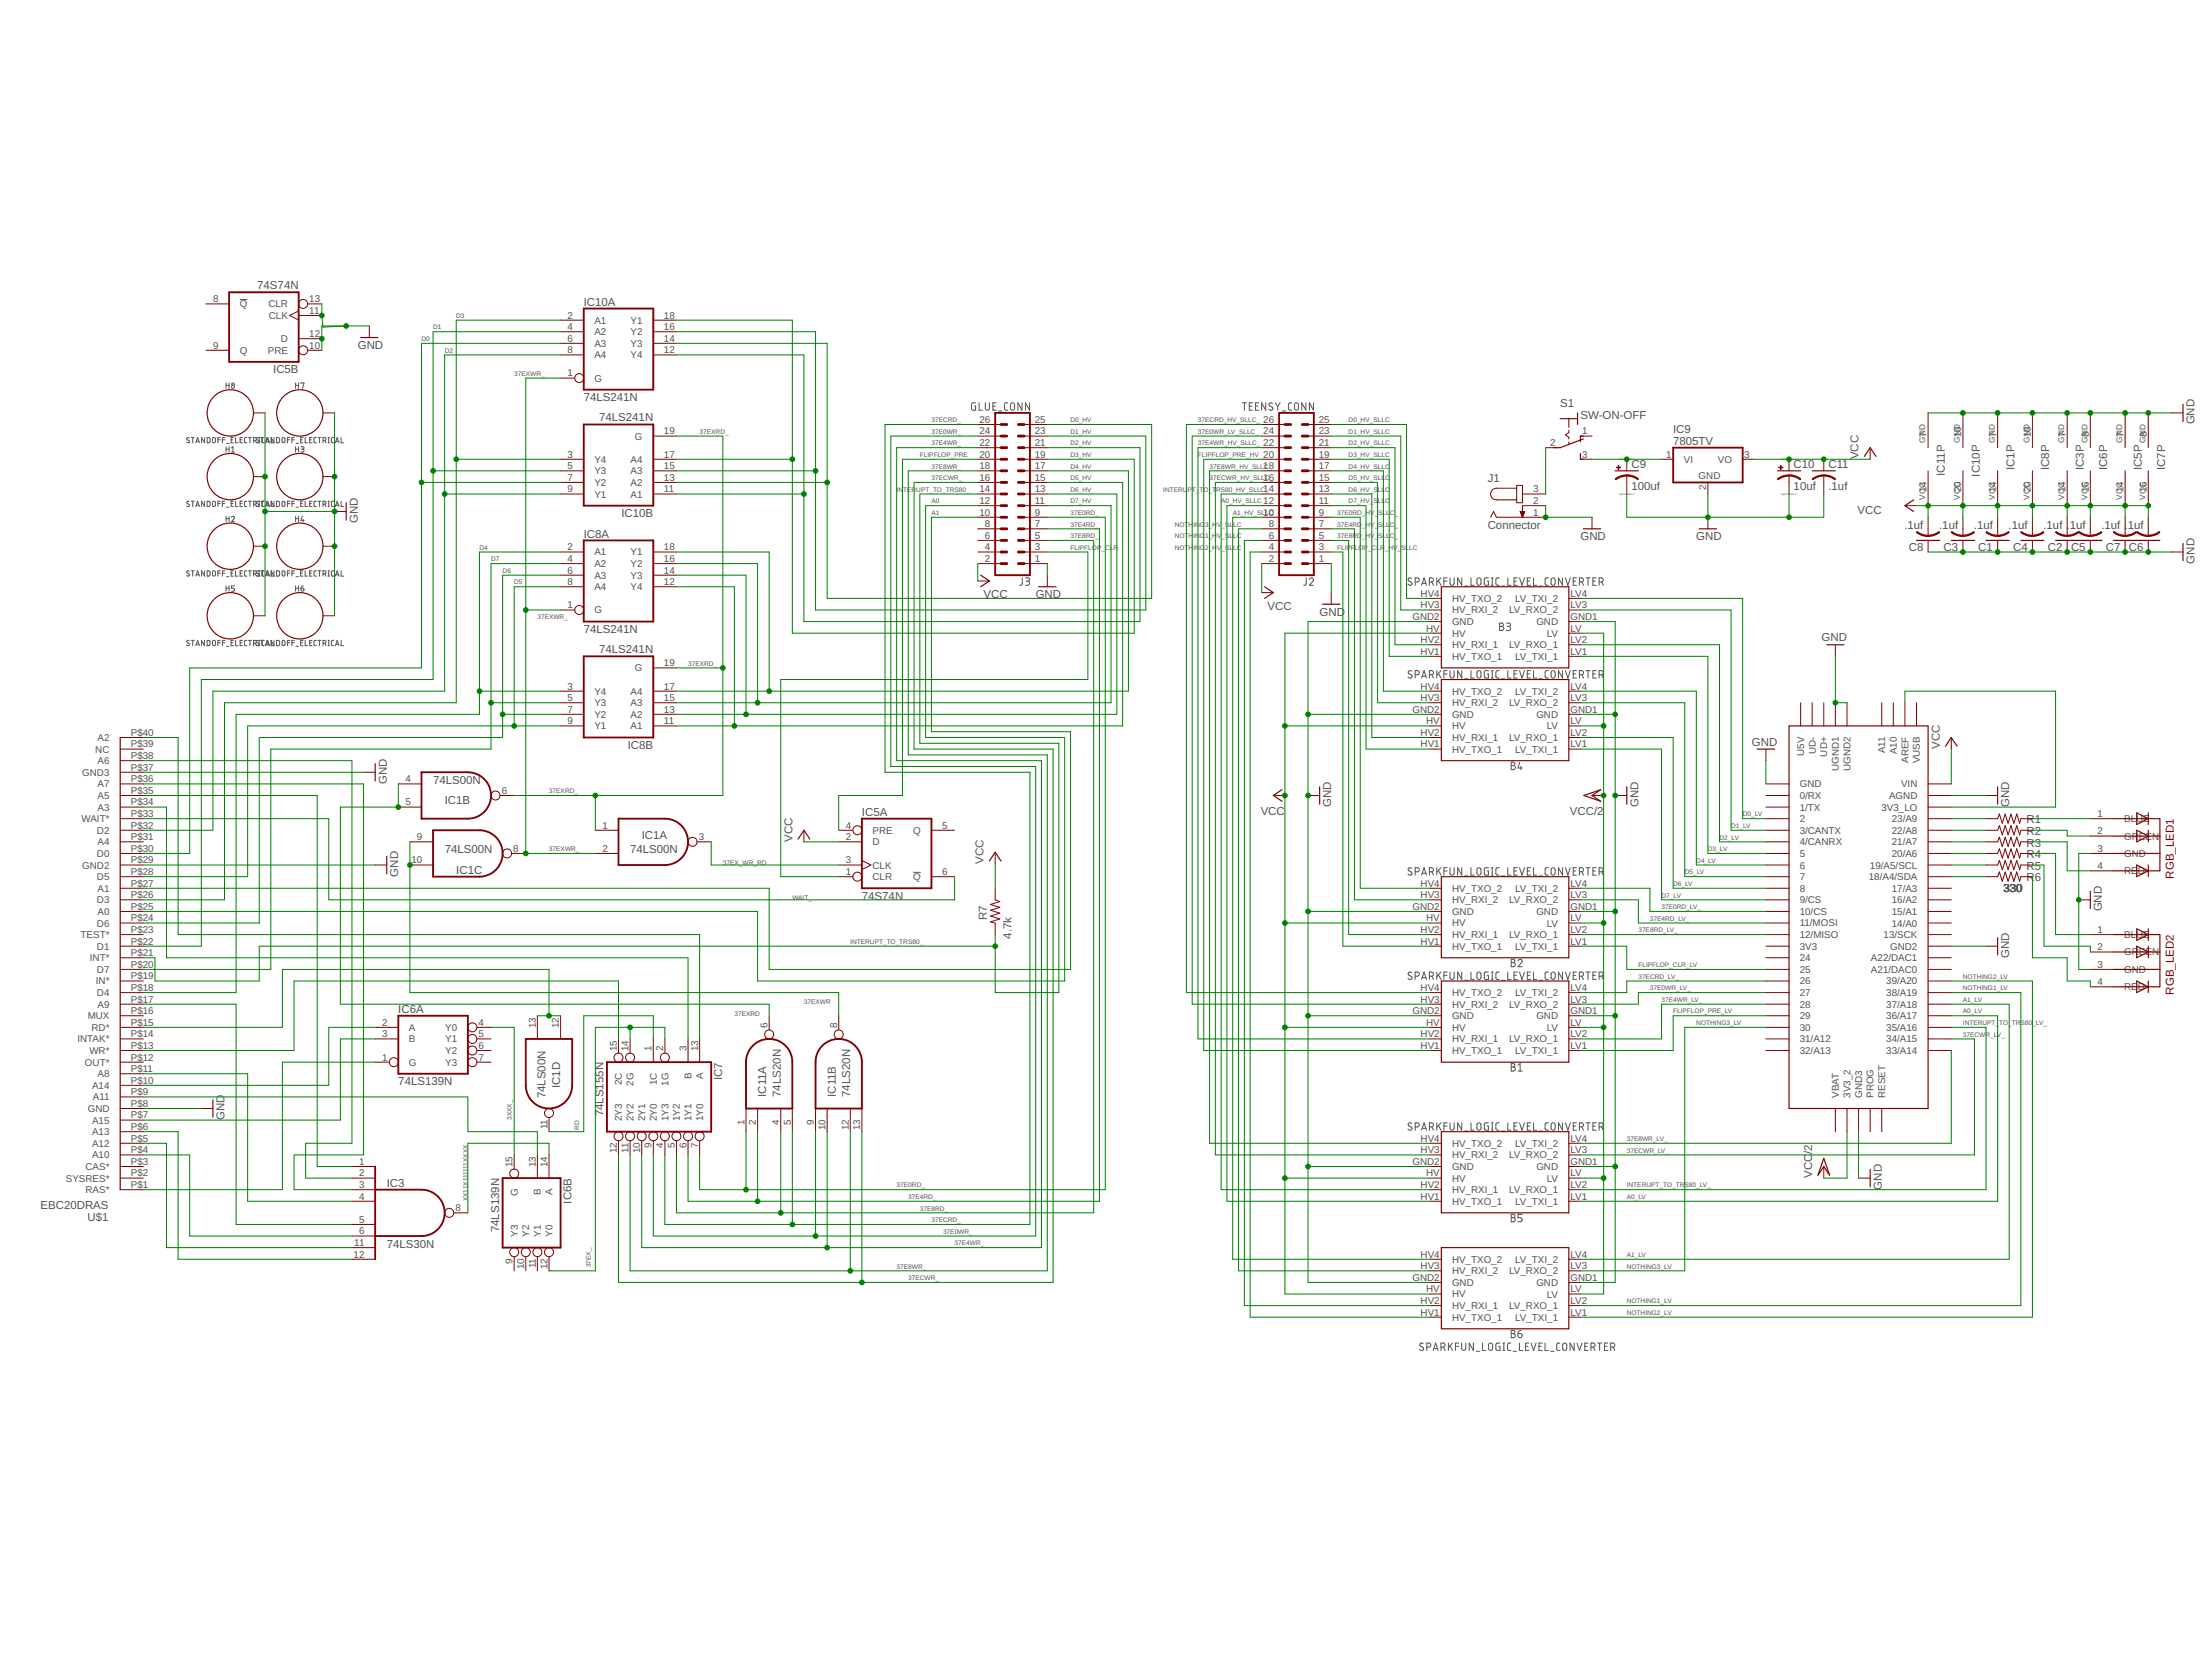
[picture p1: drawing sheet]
<svg xmlns="http://www.w3.org/2000/svg" width="800mm" height="600mm" viewBox="0 0 800 600" stroke-linecap="round" stroke-linejoin="round" font-family="sans-serif">
<defs><g id="words">
<g font-size="4.1" fill="#505050">
<text x="93.1" y="104.5">74S74N</text>
<text x="211.2" y="110.6">IC10A</text>
<text x="129.5" y="126.3">GND</text>
<text x="98.8" y="134.9">IC5B</text>
<text x="211.2" y="145.2">74LS241N</text>
<text x="564.6" y="147.2">S1</text>
<text x="216.8" y="152.3">74LS241N</text>
<text x="571.9" y="151.4">SW-ON-OFF</text>
<text x="794.2" y="153.5" transform="rotate(-90 794.2 153.5)">GND</text>
<text x="605.5" y="160.9">7805TV</text>
<text x="605.5" y="156.7">IC9</text>
<text x="672.6" y="166.1" transform="rotate(-90 672.6 166.1)">VCC</text>
<text x="590.4" y="169.3">C9</text>
<text x="649.1" y="169.3">C10</text>
<text x="661.7" y="169.3">C11</text>
<text x="703.8" y="172.1" transform="rotate(-90 703.8 172.1)">IC11P</text>
<text x="716.4" y="172.4" transform="rotate(-90 716.4 172.4)">IC10P</text>
<text x="729" y="170.1" transform="rotate(-90 729 170.1)">IC1P</text>
<text x="741.6" y="170.1" transform="rotate(-90 741.6 170.1)">IC8P</text>
<text x="754.1" y="170.1" transform="rotate(-90 754.1 170.1)">IC3P</text>
<text x="762.5" y="170.1" transform="rotate(-90 762.5 170.1)">IC6P</text>
<text x="775.1" y="170.1" transform="rotate(-90 775.1 170.1)">IC5P</text>
<text x="783.5" y="170.1" transform="rotate(-90 783.5 170.1)">IC7P</text>
<text x="538.4" y="174.5">J1</text>
<text x="590.4" y="177.2">100uf</text>
<text x="649.1" y="177.2">10uf</text>
<text x="661.7" y="177.2">.1uf</text>
<text x="672.2" y="185.8">VCC</text>
<text x="129.5" y="189.2" transform="rotate(-90 129.5 189.2)">GND</text>
<text x="224.9" y="186.9">IC10B</text>
<text x="538.4" y="191.3">Connector</text>
<text x="689.1" y="191.5">.1uf</text>
<text x="701.7" y="191.5">.1uf</text>
<text x="714.3" y="191.5">.1uf</text>
<text x="726.9" y="191.5">.1uf</text>
<text x="739.5" y="191.5">.1uf .</text>
<text x="749" y="191.5">1uf</text>
<text x="760.4" y="191.5">.1uf .</text>
<text x="770" y="191.5">1uf</text>
<text x="211.2" y="194.4">IC8A</text>
<text x="571.9" y="195.5">GND</text>
<text x="613.8" y="195.5">GND</text>
<text x="690.7" y="199.5">C8</text>
<text x="703.3" y="199.5">C3</text>
<text x="715.9" y="199.5">C1</text>
<text x="728.5" y="199.5">C4</text>
<text x="741.1" y="199.5">C2</text>
<text x="749.4" y="199.5">C5</text>
<text x="762" y="199.5">C7</text>
<text x="770.4" y="199.5">C6</text>
<text x="794.2" y="203.9" transform="rotate(-90 794.2 203.9)">GND</text>
<text x="355.9" y="216.4">VCC</text>
<text x="374.8" y="216.4">GND</text>
<text x="458.7" y="220.6">VCC</text>
<text x="477.6" y="222.7">GND</text>
<text x="211.2" y="229">74LS241N</text>
<text x="659.1" y="232">GND</text>
<text x="216.8" y="236.2">74LS241N</text>
<text x="634" y="269.7">GND</text>
<text x="227.2" y="270.8">IC8B</text>
<text x="701.9" y="271" transform="rotate(-90 701.9 271)">VCC</text>
<text x="139.9" y="283.5" transform="rotate(-90 139.9 283.5)">GND</text>
<text x="156.7" y="283.5">74LS00N</text>
<text x="160.9" y="290.9">IC1B</text>
<text x="481.7" y="291.9" transform="rotate(-90 481.7 291.9)">GND</text>
<text x="592.9" y="291.9" transform="rotate(-90 592.9 291.9)">GND</text>
<text x="727.1" y="291.9" transform="rotate(-90 727.1 291.9)">GND</text>
<text x="311.9" y="295.1">IC5A</text>
<text x="456.2" y="294.9">VCC</text>
<text x="568.1" y="294.9">VCC/2</text>
<text x="733.4" y="297.8">R1</text>
<text x="232.2" y="303.5">IC1A</text>
<text x="286.7" y="304.5" transform="rotate(-90 286.7 304.5)">VCC</text>
<text x="733.4" y="302">R2</text>
<text x="160.9" y="308.7">74LS00N</text>
<text x="228" y="308.7">74LS00N</text>
<text x="733.4" y="306.2">R3</text>
<text x="733.4" y="310.4">R4</text>
<text x="144.1" y="317.1" transform="rotate(-90 144.1 317.1)">GND</text>
<text x="165.1" y="316">IC1C</text>
<text x="355.9" y="312.5" transform="rotate(-90 355.9 312.5)">VCC</text>
<text x="733.4" y="314.6">R5</text>
<text x="725" y="322.5">330</text>
<text x="733.4" y="318.8">R</text>
<text x="736.4" y="318.8">6</text>
<text x="311.9" y="325.5">74S74N</text>
<text x="760.6" y="329.7" transform="rotate(-90 760.6 329.7)">GND</text>
<text x="357.2" y="332.9" transform="rotate(-90 357.2 332.9)">R7</text>
<text x="366" y="339.6" transform="rotate(-90 366 339.6)">4.7k</text>
<text x="727.1" y="346.4" transform="rotate(-90 727.1 346.4)">GND</text>
<text x="144.1" y="366.4">IC6A</text>
<text x="144.1" y="392.6">74LS139N</text>
<text x="202.7" y="393.6" transform="rotate(-90 202.7 393.6)">IC1D</text>
<text x="261.4" y="390.6" transform="rotate(-90 261.4 390.6)">IC7</text>
<text x="197.4" y="397.3" transform="rotate(-90 197.4 397.3)">74LS00N</text>
<text x="277.3" y="396.8" transform="rotate(-90 277.3 396.8)">IC11A</text>
<text x="282.5" y="396.8" transform="rotate(-90 282.5 396.8)">74LS20N</text>
<text x="302.5" y="396.8" transform="rotate(-90 302.5 396.8)">IC11B</text>
<text x="307.7" y="396.8" transform="rotate(-90 307.7 396.8)">74LS20N</text>
<text x="81.2" y="405.2" transform="rotate(-90 81.2 405.2)">GND</text>
<text x="218.4" y="403.8" transform="rotate(-90 218.4 403.8)">74LS155N</text>
<text x="655.8" y="417.4" transform="rotate(-90 655.8 417.4)">/2</text>
<text x="139.9" y="429.3">IC3</text>
<text x="655.8" y="426.1" transform="rotate(-90 655.8 426.1)">VCC</text>
<text x="681" y="430.3" transform="rotate(-90 681 430.3)">GND</text>
<text x="14.6" y="437.5">EBC20DRAS</text>
<text x="206.8" y="435.4" transform="rotate(-90 206.8 435.4)">IC6B</text>
<text x="31.7" y="441.6">U$1</text>
<text x="180.6" y="445.7" transform="rotate(-90 180.6 445.7)">74LS139N</text>
<text x="139.9" y="451.3">74LS30N</text>
</g>
<g font-size="4.1" fill="#800000">
<text x="786.6" y="317.8" transform="rotate(-90 786.6 317.8)">RGB_LED1</text>
<text x="786.6" y="359.7" transform="rotate(-90 786.6 359.7)">RGB_LED2</text>
</g>
<g font-size="3.6" fill="#505050">
<text x="77.1" y="109.3">8</text>
<text x="86.8" y="111.2">Q</text>
<text x="97.1" y="111.2">CLR</text>
<text x="111.9" y="109.3">13</text>
<text x="111.9" y="113.5">11</text>
<text x="97.3" y="115.4">CLK</text>
<text x="205.4" y="115.2">2</text>
<text x="205.4" y="119.4">4</text>
<text x="215.1" y="117.1">A1</text>
<text x="228.2" y="117.1">Y1</text>
<text x="240.3" y="119.4">16</text>
<text x="240.3" y="115.2">18</text>
<text x="101.7" y="123.8">D</text>
<text x="111.9" y="121.9">12</text>
<text x="205.4" y="123.6">6</text>
<text x="215.1" y="121.2">A2</text>
<text x="215.1" y="125.4">A3</text>
<text x="228.2" y="125.4">Y3</text>
<text x="228.2" y="121.2">Y2</text>
<text x="240.3" y="123.6">14</text>
<text x="77.1" y="126.1">9</text>
<text x="86.8" y="128">Q</text>
<text x="96.9" y="128">PRE</text>
<text x="111.9" y="126.1">10</text>
<text x="205.4" y="127.8">8</text>
<text x="215.1" y="129.6">A4</text>
<text x="228.2" y="129.6">Y4</text>
<text x="240.3" y="127.8">12</text>
<text x="205.4" y="136.2">1</text>
<text x="215.1" y="138">G</text>
<text x="354.4" y="153">26</text>
<text x="374.5" y="153">25</text>
<text x="457.2" y="153">26</text>
<text x="477.2" y="153">25</text>
<text x="229.8" y="159">G</text>
<text x="240.3" y="157.1">19</text>
<text x="354.4" y="157.1">24</text>
<text x="354.4" y="161.3">22</text>
<text x="374.5" y="161.3">21</text>
<text x="374.5" y="157.1">23</text>
<text x="457.2" y="157.1">24</text>
<text x="457.2" y="161.3">22</text>
<text x="477.2" y="161.3">21</text>
<text x="477.2" y="157.1">23</text>
<text x="561" y="161.3">2</text>
<text x="572.5" y="157.1">1</text>
<text x="697.1" y="158.1" transform="rotate(-90 697.1 158.1)">7</text>
<text x="709.7" y="158.1" transform="rotate(-90 709.7 158.1)">10</text>
<text x="722.3" y="158.1" transform="rotate(-90 722.3 158.1)">7</text>
<text x="734.9" y="158.1" transform="rotate(-90 734.9 158.1)">10</text>
<text x="747.5" y="158.1" transform="rotate(-90 747.5 158.1)">7</text>
<text x="755.9" y="158.1" transform="rotate(-90 755.9 158.1)">8</text>
<text x="768.4" y="158.1" transform="rotate(-90 768.4 158.1)">7</text>
<text x="776.8" y="158.1" transform="rotate(-90 776.8 158.1)">8</text>
<text x="205.4" y="165.5">3</text>
<text x="215.1" y="167.4">Y4</text>
<text x="228.2" y="167.4">A4</text>
<text x="240.3" y="165.5">17</text>
<text x="354.4" y="165.5">20</text>
<text x="374.5" y="165.5">19</text>
<text x="457.2" y="165.5">20</text>
<text x="477.2" y="165.5">19</text>
<text x="572.5" y="165.5">3</text>
<text x="602.9" y="165.5">1</text>
<text x="609.3" y="167.4">VI</text>
<text x="621.6" y="167.4">VO</text>
<text x="631.2" y="165.5">3</text>
<text x="205.4" y="169.7">5</text>
<text x="205.4" y="173.9">7</text>
<text x="215.1" y="171.6">Y3</text>
<text x="228.2" y="171.6">A3</text>
<text x="240.3" y="173.9">13</text>
<text x="240.3" y="169.7">15</text>
<text x="354.4" y="169.7">18</text>
<text x="354.4" y="173.9">16</text>
<text x="374.5" y="173.9">15</text>
<text x="374.5" y="169.7">17</text>
<text x="457.2" y="169.7">18</text>
<text x="457.2" y="173.9">16</text>
<text x="477.2" y="173.9">15</text>
<text x="477.2" y="169.7">17</text>
<text x="614.7" y="173.2">GND</text>
<text x="205.4" y="178.1">9</text>
<text x="215.1" y="175.8">Y2</text>
<text x="215.1" y="180">Y1</text>
<text x="228.2" y="180">A1</text>
<text x="228.2" y="175.8">A2</text>
<text x="240.3" y="178.1">11</text>
<text x="354.4" y="178.1">14</text>
<text x="374.5" y="178.1">13</text>
<text x="457.2" y="178.1">14</text>
<text x="477.2" y="178.1">13</text>
<text x="554.8" y="178.1">3</text>
<text x="617.5" y="177.1" transform="rotate(-90 617.5 177.1)">2</text>
<text x="697.1" y="178.1" transform="rotate(-90 697.1 178.1)">14</text>
<text x="709.7" y="178.1" transform="rotate(-90 709.7 178.1)">20</text>
<text x="722.3" y="178.1" transform="rotate(-90 722.3 178.1)">14</text>
<text x="734.9" y="178.1" transform="rotate(-90 734.9 178.1)">20</text>
<text x="747.5" y="178.1" transform="rotate(-90 747.5 178.1)">14</text>
<text x="755.9" y="178.1" transform="rotate(-90 755.9 178.1)">16</text>
<text x="768.4" y="178.1" transform="rotate(-90 768.4 178.1)">14</text>
<text x="776.8" y="178.1" transform="rotate(-90 776.8 178.1)">16</text>
<text x="354.4" y="182.3">12</text>
<text x="374.5" y="182.3">11</text>
<text x="457.2" y="182.3">12</text>
<text x="477.2" y="182.3">11</text>
<text x="554.8" y="182.3">2</text>
<text x="354.4" y="186.5">10</text>
<text x="356.4" y="190.7">8</text>
<text x="374.5" y="190.7">7</text>
<text x="374.5" y="186.5">9</text>
<text x="457.2" y="186.5">10</text>
<text x="459.1" y="190.7">8</text>
<text x="477.2" y="190.7">7</text>
<text x="477.2" y="186.5">9</text>
<text x="554.8" y="186.5">1</text>
<text x="356.4" y="194.9">6</text>
<text x="374.5" y="194.9">5</text>
<text x="459.1" y="194.9">6</text>
<text x="477.2" y="194.9">5</text>
<text x="205.4" y="199.1">2</text>
<text x="205.4" y="203.3">4</text>
<text x="215.1" y="200.9">A1</text>
<text x="228.2" y="200.9">Y1</text>
<text x="240.3" y="203.3">16</text>
<text x="240.3" y="199.1">18</text>
<text x="356.4" y="199.1">4</text>
<text x="356.4" y="203.3">2</text>
<text x="374.5" y="203.3">1</text>
<text x="374.5" y="199.1">3</text>
<text x="459.1" y="199.1">4</text>
<text x="459.1" y="203.3">2</text>
<text x="477.2" y="203.3">1</text>
<text x="477.2" y="199.1">3</text>
<text x="205.4" y="207.5">6</text>
<text x="215.1" y="205.1">A2</text>
<text x="215.1" y="209.3">A3</text>
<text x="228.2" y="209.3">Y3</text>
<text x="228.2" y="205.1">Y2</text>
<text x="240.3" y="207.5">14</text>
<text x="205.4" y="211.7">8</text>
<text x="215.1" y="213.5">A4</text>
<text x="228.2" y="213.5">Y4</text>
<text x="240.3" y="211.7">12</text>
<text x="514.1" y="215.9">HV4</text>
<text x="568.3" y="215.9">LV4</text>
<text x="205.4" y="220">1</text>
<text x="215.1" y="221.9">G</text>
<text x="514.1" y="220">HV3</text>
<text x="525.4" y="221.9">HV_RXI_2</text>
<text x="525.4" y="217.7">HV_TXO_2</text>
<text x="546.1" y="221.9">LV_RXO_2</text>
<text x="548.3" y="217.7">LV_TXI_2</text>
<text x="568.3" y="220">LV3</text>
<text x="511.1" y="224.2">GND2</text>
<text x="525.4" y="226.1">GND</text>
<text x="556" y="226.1">GND</text>
<text x="568.3" y="224.2">GND1</text>
<text x="514.1" y="232.6">HV2</text>
<text x="516.1" y="228.4">HV</text>
<text x="525.4" y="230.3">HV</text>
<text x="559.8" y="230.3">LV</text>
<text x="568.3" y="228.4">LV</text>
<text x="568.3" y="232.6">LV2</text>
<text x="514.1" y="236.8">HV1</text>
<text x="525.4" y="238.7">HV_TXO_1</text>
<text x="525.4" y="234.5">HV_RXI_1</text>
<text x="546.1" y="234.5">LV_RXO_1</text>
<text x="548.3" y="238.7">LV_TXI_1</text>
<text x="568.3" y="236.8">LV1</text>
<text x="229.8" y="242.9">G</text>
<text x="240.3" y="241">19</text>
<text x="205.4" y="249.4">3</text>
<text x="215.1" y="251.2">Y4</text>
<text x="228.2" y="251.3">A4</text>
<text x="240.3" y="249.4">17</text>
<text x="514.1" y="249.4">HV4</text>
<text x="525.4" y="251.2">HV_TXO_2</text>
<text x="548.3" y="251.3">LV_TXI_2</text>
<text x="568.3" y="249.4">LV4</text>
<text x="205.4" y="253.6">5</text>
<text x="205.4" y="257.8">7</text>
<text x="215.1" y="255.4">Y3</text>
<text x="228.2" y="255.4">A3</text>
<text x="240.3" y="257.8">13</text>
<text x="240.3" y="253.6">15</text>
<text x="511.1" y="257.8">GND2</text>
<text x="514.1" y="253.6">HV3</text>
<text x="525.4" y="255.4">HV_RXI_2</text>
<text x="546.1" y="255.4">LV_RXO_2</text>
<text x="568.3" y="257.8">GND1</text>
<text x="568.3" y="253.6">LV3</text>
<text x="205.4" y="262">9</text>
<text x="215.1" y="259.6">Y2</text>
<text x="215.1" y="263.8">Y1</text>
<text x="228.2" y="263.8">A1</text>
<text x="228.2" y="259.6">A2</text>
<text x="240.3" y="262">11</text>
<text x="516.1" y="262">HV</text>
<text x="525.4" y="263.8">HV</text>
<text x="525.4" y="259.6">GND</text>
<text x="556" y="259.6">GND</text>
<text x="559.8" y="263.8">LV</text>
<text x="568.3" y="262">LV</text>
<text x="35.3" y="268">A2</text>
<text x="47.3" y="266.2">P$40</text>
<text x="514.1" y="266.2">HV2</text>
<text x="525.4" y="268">HV_RXI_1</text>
<text x="546.1" y="268">LV_RXO_1</text>
<text x="568.3" y="266.2">LV2</text>
<text x="34.5" y="272.2">NC</text>
<text x="47.3" y="274.6">P$38</text>
<text x="47.3" y="270.4">P$39</text>
<text x="514.1" y="270.4">HV1</text>
<text x="525.4" y="272.2">HV_TXO_1</text>
<text x="548.3" y="272.2">LV_TXI_1</text>
<text x="568.3" y="270.4">LV1</text>
<text x="652.9" y="273.4" transform="rotate(-90 652.9 273.4)">U5V</text>
<text x="657" y="272.8" transform="rotate(-90 657 272.8)">UD-</text>
<text x="661.2" y="273.6" transform="rotate(-90 661.2 273.6)">UD+</text>
<text x="682.2" y="272.5" transform="rotate(-90 682.2 272.5)">A11</text>
<text x="686.4" y="272.8" transform="rotate(-90 686.4 272.8)">A10</text>
<text x="690.6" y="275.9" transform="rotate(-90 690.6 275.9)">AREF</text>
<text x="29.7" y="280.6">GND3</text>
<text x="35.3" y="276.4">A6</text>
<text x="47.3" y="278.8">P$37</text>
<text x="665.4" y="278.9" transform="rotate(-90 665.4 278.9)">UGND1</text>
<text x="669.6" y="278.9" transform="rotate(-90 669.6 278.9)">UGND2</text>
<text x="694.8" y="276.1" transform="rotate(-90 694.8 276.1)">VUSB</text>
<text x="35.3" y="284.8">A7</text>
<text x="47.3" y="287.1">P$35</text>
<text x="47.3" y="283">P$36</text>
<text x="146.7" y="283">4</text>
<text x="181.5" y="287.1">6</text>
<text x="651.3" y="284.8">GND</text>
<text x="687.9" y="284.8">VIN</text>
<text x="35.3" y="293.2">A3</text>
<text x="35.3" y="289">A5</text>
<text x="47.3" y="291.3">P$34</text>
<text x="146.7" y="291.3">5</text>
<text x="651.3" y="293.2">1/TX</text>
<text x="651.3" y="289">0/RX</text>
<text x="680.8" y="293.2">3V3_LO</text>
<text x="683.6" y="289">AGND</text>
<text x="29.5" y="297.4">WAIT*</text>
<text x="47.3" y="299.7">P$32</text>
<text x="47.3" y="295.5">P$33</text>
<text x="218" y="299.7">1</text>
<text x="306.1" y="299.7">4</text>
<text x="340.9" y="299.7">5</text>
<text x="651.3" y="297.4">2</text>
<text x="684.6" y="297.4">23/A9</text>
<text x="759" y="295.5">1</text>
<text x="768.7" y="297.4">BLUE</text>
<text x="35.1" y="301.6">D2</text>
<text x="35.3" y="305.8">A4</text>
<text x="47.3" y="303.9">P$31</text>
<text x="150.9" y="303.9">9</text>
<text x="252.8" y="303.9">3</text>
<text x="306.1" y="303.9">2</text>
<text x="315.8" y="305.8">D</text>
<text x="315.8" y="301.6">PRE</text>
<text x="330.4" y="301.6">Q</text>
<text x="651.3" y="301.6">3/CANTX</text>
<text x="651.3" y="305.8">4/CANRX</text>
<text x="684.6" y="301.6">22/A8</text>
<text x="684.6" y="305.8">21/A7</text>
<text x="759" y="301.8">2</text>
<text x="768.7" y="303.7">GR</text>
<text x="774" y="303.7">EEN</text>
<text x="35.1" y="310">D0</text>
<text x="47.3" y="308.1">P$30</text>
<text x="185.7" y="308.1">8</text>
<text x="218" y="308.1">2</text>
<text x="651.3" y="310">5</text>
<text x="684.6" y="310">20/A6</text>
<text x="759" y="308.1">3</text>
<text x="768.7" y="310">GND</text>
<text x="29.7" y="314.2">GND2</text>
<text x="47.3" y="316.5">P$28</text>
<text x="47.3" y="312.3">P$29</text>
<text x="148.9" y="312.3">10</text>
<text x="306.1" y="316.5">1</text>
<text x="306.1" y="312.3">3</text>
<text x="315.8" y="314.2">CLK</text>
<text x="340.9" y="316.5">6</text>
<text x="651.3" y="314.2">6</text>
<text x="676.7" y="314.2">19/A5/SCL</text>
<text x="759" y="314.4">4</text>
<text x="768.7" y="316.2">RE</text>
<text x="773.6" y="316.2">D</text>
<text x="35.1" y="318.3">D5</text>
<text x="35.3" y="322.5">A1</text>
<text x="47.3" y="320.7">P$27</text>
<text x="315.8" y="318.3">CLR</text>
<text x="330.4" y="318.3">Q</text>
<text x="514.1" y="320.7">HV4</text>
<text x="525.4" y="322.5">HV_TXO_2</text>
<text x="548.3" y="322.5">LV_TXI_2</text>
<text x="568.3" y="320.7">LV4</text>
<text x="651.3" y="318.3">7</text>
<text x="651.3" y="322.5">8</text>
<text x="676.3" y="318.3">18/A4/SDA</text>
<text x="684.6" y="322.5">17/A3</text>
<text x="35.1" y="326.7">D3</text>
<text x="47.3" y="329.1">P$25</text>
<text x="47.3" y="324.9">P$26</text>
<text x="511.1" y="329.1">GND2</text>
<text x="514.1" y="324.9">HV3</text>
<text x="525.4" y="326.7">HV_RXI_2</text>
<text x="546.1" y="326.7">LV_RXO_2</text>
<text x="568.3" y="329.1">GND1</text>
<text x="568.3" y="324.9">LV3</text>
<text x="651.3" y="326.7">9/CS</text>
<text x="684.6" y="326.7">16/A2</text>
<text x="35.1" y="335.1">D6</text>
<text x="35.3" y="330.9">A0</text>
<text x="47.3" y="333.3">P$24</text>
<text x="516.1" y="333.3">HV</text>
<text x="525.4" y="335.1">HV</text>
<text x="525.4" y="330.9">GND</text>
<text x="556" y="330.9">GND</text>
<text x="559.8" y="335.1">LV</text>
<text x="568.3" y="333.3">LV</text>
<text x="651.3" y="330.9">10/CS</text>
<text x="651.3" y="335.1">11/MOSI</text>
<text x="684.6" y="330.9">15/A1</text>
<text x="684.6" y="335.1">14/A0</text>
<text x="29.2" y="339.3">TEST*</text>
<text x="47.3" y="341.7">P$22</text>
<text x="47.3" y="337.5">P$23</text>
<text x="514.1" y="341.7">HV1</text>
<text x="514.1" y="337.5">HV2</text>
<text x="525.4" y="339.3">HV_RXI_1</text>
<text x="546.1" y="339.3">LV_RXO_1</text>
<text x="568.3" y="341.7">LV1</text>
<text x="568.3" y="337.5">LV2</text>
<text x="651.3" y="339.3">12/MISO</text>
<text x="681.6" y="339.3">13/SCK</text>
<text x="759" y="337.5">1</text>
<text x="768.7" y="339.3">BLUE</text>
<text x="32.5" y="347.7">INT*</text>
<text x="35.1" y="343.5">D1</text>
<text x="47.3" y="345.9">P$21</text>
<text x="525.4" y="343.5">HV_TXO_1</text>
<text x="548.3" y="343.5">LV_TXI_1</text>
<text x="651.3" y="343.5">3V3</text>
<text x="651.3" y="347.7">24</text>
<text x="677.1" y="347.7">A22/DAC1</text>
<text x="684" y="343.5">GND2</text>
<text x="759" y="343.8">2</text>
<text x="768.7" y="345.6">GR</text>
<text x="774" y="345.6">EEN</text>
<text x="35.1" y="351.9">D7</text>
<text x="47.3" y="350.1">P$20</text>
<text x="651.3" y="351.9">25</text>
<text x="677.1" y="351.9">A21/DAC0</text>
<text x="759" y="350.1">3</text>
<text x="768.7" y="351.9">GND</text>
<text x="34.7" y="356.1">IN*</text>
<text x="47.3" y="358.4">P$18</text>
<text x="47.3" y="354.2">P$19</text>
<text x="514.1" y="358.4">HV4</text>
<text x="568.3" y="358.4">LV4</text>
<text x="651.3" y="356.1">26</text>
<text x="682.6" y="356.1">39/A20</text>
<text x="759" y="356.3">4</text>
<text x="768.7" y="358.2">RE</text>
<text x="773.6" y="358.2">D</text>
<text x="35.1" y="360.3">D4</text>
<text x="35.3" y="364.5">A9</text>
<text x="47.3" y="362.6">P$17</text>
<text x="514.1" y="362.6">HV3</text>
<text x="525.4" y="364.5">HV_RXI_2</text>
<text x="525.4" y="360.3">HV_TXO_2</text>
<text x="546.1" y="364.5">LV_RXO_2</text>
<text x="548.3" y="360.3">LV_TXI_2</text>
<text x="568.3" y="362.6">LV3</text>
<text x="651.3" y="360.3">27</text>
<text x="651.3" y="364.5">28</text>
<text x="682.6" y="360.3">38/A19</text>
<text x="682.6" y="364.5">37/A18</text>
<text x="31.7" y="368.7">MUX</text>
<text x="47.3" y="371">P$15</text>
<text x="47.3" y="366.8">P$16</text>
<text x="138.3" y="371">2</text>
<text x="173.2" y="371">4</text>
<text x="193.9" y="371.9" transform="rotate(-90 193.9 371.9)">13</text>
<text x="202.3" y="371.9" transform="rotate(-90 202.3 371.9)">12</text>
<text x="277.8" y="371.9" transform="rotate(-90 277.8 371.9)">6</text>
<text x="302.9" y="371.9" transform="rotate(-90 302.9 371.9)">8</text>
<text x="511.1" y="366.8">GND2</text>
<text x="516.1" y="371">HV</text>
<text x="525.4" y="368.7">GND</text>
<text x="556" y="368.7">GND</text>
<text x="568.3" y="371">LV</text>
<text x="568.3" y="366.8">GND1</text>
<text x="651.3" y="368.7">29</text>
<text x="682.6" y="368.7">36/A17</text>
<text x="28" y="377.1">INTAK*</text>
<text x="33.1" y="372.9">RD*</text>
<text x="47.3" y="375.2">P$14</text>
<text x="138.3" y="375.2">3</text>
<text x="148" y="372.9">A</text>
<text x="148" y="377.1">B</text>
<text x="161.1" y="372.9">Y0</text>
<text x="161.1" y="377.1">Y1</text>
<text x="173.2" y="375.2">5</text>
<text x="514.1" y="375.2">HV2</text>
<text x="525.4" y="377.1">HV_RXI_1</text>
<text x="525.4" y="372.9">HV</text>
<text x="546.1" y="377.1">LV_RXO_1</text>
<text x="559.8" y="372.9">LV</text>
<text x="568.3" y="375.2">LV2</text>
<text x="651.3" y="372.9">30</text>
<text x="651.3" y="377.1">31/A12</text>
<text x="682.6" y="372.9">35/A16</text>
<text x="682.6" y="377.1">34/A15</text>
<text x="32.3" y="381.3">WR*</text>
<text x="47.3" y="383.6">P$12</text>
<text x="47.3" y="379.4">P$13</text>
<text x="138.3" y="383.6">1</text>
<text x="161.1" y="381.3">Y2</text>
<text x="173.2" y="379.4">6</text>
<text x="173.2" y="383.6">7</text>
<text x="223.2" y="380.3" transform="rotate(-90 223.2 380.3)">15</text>
<text x="227.4" y="380.3" transform="rotate(-90 227.4 380.3)">14</text>
<text x="235.8" y="380.3" transform="rotate(-90 235.8 380.3)">1</text>
<text x="240" y="380.3" transform="rotate(-90 240 380.3)">2</text>
<text x="248.4" y="380.3" transform="rotate(-90 248.4 380.3)">3</text>
<text x="252.6" y="380.3" transform="rotate(-90 252.6 380.3)">13</text>
<text x="514.1" y="379.4">HV1</text>
<text x="525.4" y="381.3">HV_TXO_1</text>
<text x="548.3" y="381.3">LV_TXI_1</text>
<text x="568.3" y="379.4">LV1</text>
<text x="651.3" y="381.3">32/A13</text>
<text x="682.6" y="381.3">33/A14</text>
<text x="30.7" y="385.4">OUT*</text>
<text x="35.3" y="389.6">A8</text>
<text x="47.3" y="387.8">P$11</text>
<text x="148" y="385.4">G</text>
<text x="161.1" y="385.4">Y3</text>
<text x="33.3" y="393.8">A14</text>
<text x="47.3" y="392">P$10</text>
<text x="225.1" y="392.6" transform="rotate(-90 225.1 392.6)">2C</text>
<text x="229.3" y="392.8" transform="rotate(-90 229.3 392.8)">2G</text>
<text x="237.7" y="392.6" transform="rotate(-90 237.7 392.6)">1C</text>
<text x="241.9" y="392.8" transform="rotate(-90 241.9 392.8)">1G</text>
<text x="250.2" y="390.4" transform="rotate(-90 250.2 390.4)">B</text>
<text x="254.4" y="390.4" transform="rotate(-90 254.4 390.4)">A</text>
<text x="33.6" y="398">A11</text>
<text x="47.3" y="400.4">P$8</text>
<text x="47.3" y="396.2">P$9</text>
<text x="665.4" y="397.1" transform="rotate(-90 665.4 397.1)">VBAT</text>
<text x="669.6" y="397.1" transform="rotate(-90 669.6 397.1)">3V3_2</text>
<text x="673.8" y="397.1" transform="rotate(-90 673.8 397.1)">GND3</text>
<text x="678" y="397.1" transform="rotate(-90 678 397.1)">PROG</text>
<text x="682.2" y="397.1" transform="rotate(-90 682.2 397.1)">RESET</text>
<text x="31.7" y="402.2">GND</text>
<text x="33.3" y="406.4">A15</text>
<text x="47.3" y="404.6">P$7</text>
<text x="225.1" y="405.5" transform="rotate(-90 225.1 405.5)">2Y3</text>
<text x="229.3" y="405.5" transform="rotate(-90 229.3 405.5)">2Y2</text>
<text x="233.5" y="405.5" transform="rotate(-90 233.5 405.5)">2Y1</text>
<text x="237.7" y="405.5" transform="rotate(-90 237.7 405.5)">2Y0</text>
<text x="241.9" y="405.5" transform="rotate(-90 241.9 405.5)">1Y3</text>
<text x="246.1" y="405.5" transform="rotate(-90 246.1 405.5)">1Y2</text>
<text x="250.2" y="405.5" transform="rotate(-90 250.2 405.5)">1Y1</text>
<text x="254.4" y="405.5" transform="rotate(-90 254.4 405.5)">1Y0</text>
<text x="269.4" y="406.8" transform="rotate(-90 269.4 406.8)">1</text>
<text x="273.6" y="406.8" transform="rotate(-90 273.6 406.8)">2</text>
<text x="282" y="406.8" transform="rotate(-90 282 406.8)">4</text>
<text x="286.1" y="406.8" transform="rotate(-90 286.1 406.8)">5</text>
<text x="294.5" y="406.8" transform="rotate(-90 294.5 406.8)">9</text>
<text x="33.3" y="410.6">A13</text>
<text x="47.3" y="413">P$5</text>
<text x="47.3" y="408.8">P$6</text>
<text x="198.1" y="408.5" transform="rotate(-90 198.1 408.5)">11</text>
<text x="298.7" y="408.8" transform="rotate(-90 298.7 408.8)">10</text>
<text x="307.1" y="408.8" transform="rotate(-90 307.1 408.8)">12</text>
<text x="311.3" y="408.8" transform="rotate(-90 311.3 408.8)">13</text>
<text x="514.1" y="413">HV4</text>
<text x="568.3" y="413">LV4</text>
<text x="33.3" y="419">A10</text>
<text x="33.3" y="414.8">A12</text>
<text x="47.3" y="417.1">P$4</text>
<text x="223.2" y="417.2" transform="rotate(-90 223.2 417.2)">12</text>
<text x="227.4" y="416.9" transform="rotate(-90 227.4 416.9)">11</text>
<text x="231.6" y="417.2" transform="rotate(-90 231.6 417.2)">10</text>
<text x="235.8" y="415.2" transform="rotate(-90 235.8 415.2)">9</text>
<text x="240" y="415.2" transform="rotate(-90 240 415.2)">4</text>
<text x="244.2" y="415.2" transform="rotate(-90 244.2 415.2)">5</text>
<text x="248.4" y="415.2" transform="rotate(-90 248.4 415.2)">6</text>
<text x="252.6" y="415.2" transform="rotate(-90 252.6 415.2)">7</text>
<text x="514.1" y="417.1">HV3</text>
<text x="525.4" y="419">HV_RXI_2</text>
<text x="525.4" y="414.8">HV_TXO_2</text>
<text x="546.1" y="419">LV_RXO_2</text>
<text x="548.3" y="414.8">LV_TXI_2</text>
<text x="568.3" y="417.1">LV3</text>
<text x="30.9" y="423.2">CAS*</text>
<text x="47.3" y="425.5">P$2</text>
<text x="47.3" y="421.3">P$3</text>
<text x="129.9" y="421.3">1</text>
<text x="129.9" y="425.5">2</text>
<text x="185.5" y="422.3" transform="rotate(-90 185.5 422.3)">15</text>
<text x="193.9" y="422.3" transform="rotate(-90 193.9 422.3)">13</text>
<text x="198.1" y="422.3" transform="rotate(-90 198.1 422.3)">14</text>
<text x="511.1" y="421.3">GND2</text>
<text x="516.1" y="425.5">HV</text>
<text x="525.4" y="423.2">GND</text>
<text x="556" y="423.2">GND</text>
<text x="568.3" y="425.5">LV</text>
<text x="568.3" y="421.3">GND1</text>
<text x="23.8" y="427.4">SYSRES*</text>
<text x="30.9" y="431.6">RAS*</text>
<text x="47.3" y="429.7">P$1</text>
<text x="129.9" y="429.7">3</text>
<text x="514.1" y="429.7">HV2</text>
<text x="525.4" y="431.6">HV_RXI_1</text>
<text x="525.4" y="427.4">HV</text>
<text x="546.1" y="431.6">LV_RXO_1</text>
<text x="559.8" y="427.4">LV</text>
<text x="568.3" y="429.7">LV2</text>
<text x="129.9" y="433.9">4</text>
<text x="187.3" y="432.8" transform="rotate(-90 187.3 432.8)">G</text>
<text x="195.7" y="432.4" transform="rotate(-90 195.7 432.4)">B</text>
<text x="199.9" y="432.4" transform="rotate(-90 199.9 432.4)">A</text>
<text x="514.1" y="433.9">HV1</text>
<text x="525.4" y="435.8">HV_TXO_1</text>
<text x="548.3" y="435.8">LV_TXI_1</text>
<text x="568.3" y="433.9">LV1</text>
<text x="129.9" y="442.3">5</text>
<text x="164.8" y="438.1">8</text>
<text x="129.9" y="446.5">6</text>
<text x="187.3" y="447.4" transform="rotate(-90 187.3 447.4)">Y3</text>
<text x="191.5" y="447.4" transform="rotate(-90 191.5 447.4)">Y2</text>
<text x="195.7" y="447.4" transform="rotate(-90 195.7 447.4)">Y1</text>
<text x="199.9" y="447.4" transform="rotate(-90 199.9 447.4)">Y0</text>
<text x="127.9" y="454.9">12</text>
<text x="128.2" y="450.7">11</text>
<text x="514.1" y="454.9">HV4</text>
<text x="568.3" y="454.9">LV4</text>
<text x="185.5" y="457.1" transform="rotate(-90 185.5 457.1)">9</text>
<text x="189.7" y="459.1" transform="rotate(-90 189.7 459.1)">10</text>
<text x="193.9" y="458.8" transform="rotate(-90 193.9 458.8)">11</text>
<text x="198.1" y="459.1" transform="rotate(-90 198.1 459.1)">12</text>
<text x="514.1" y="459.1">HV3</text>
<text x="525.4" y="460.9">HV_RXI_2</text>
<text x="525.4" y="456.7">HV_TXO_2</text>
<text x="546.1" y="460.9">LV_RXO_2</text>
<text x="548.3" y="456.7">LV_TXI_2</text>
<text x="568.3" y="459.1">LV3</text>
<text x="511.1" y="463.3">GND2</text>
<text x="516.1" y="467.5">HV</text>
<text x="525.4" y="465.1">GND</text>
<text x="556" y="465.1">GND</text>
<text x="568.3" y="467.5">LV</text>
<text x="568.3" y="463.3">GND1</text>
<text x="514.1" y="471.7">HV2</text>
<text x="525.4" y="473.5">HV_RXI_1</text>
<text x="525.4" y="469.3">HV</text>
<text x="546.1" y="473.5">LV_RXO_1</text>
<text x="559.8" y="469.3">LV</text>
<text x="568.3" y="471.7">LV2</text>
<text x="514.1" y="475.9">HV1</text>
<text x="525.4" y="477.7">HV_TXO_1</text>
<text x="548.3" y="477.7">LV_TXI_1</text>
<text x="568.3" y="475.9">LV1</text>
</g>
<g font-size="3" fill="#505050">
<text x="696.7" y="160.1" transform="rotate(-90 696.7 160.1)">GND</text>
<text x="709.3" y="160.1" transform="rotate(-90 709.3 160.1)">GND</text>
<text x="721.8" y="160.1" transform="rotate(-90 721.8 160.1)">GND</text>
<text x="734.4" y="160.1" transform="rotate(-90 734.4 160.1)">GND</text>
<text x="747" y="160.1" transform="rotate(-90 747 160.1)">GND</text>
<text x="755.4" y="160.1" transform="rotate(-90 755.4 160.1)">GND</text>
<text x="768" y="160.1" transform="rotate(-90 768 160.1)">GND</text>
<text x="776.4" y="160.1" transform="rotate(-90 776.4 160.1)">GND</text>
<text x="696.7" y="180.8" transform="rotate(-90 696.7 180.8)">VCC</text>
<text x="709.3" y="180.8" transform="rotate(-90 709.3 180.8)">VCC</text>
<text x="721.8" y="180.8" transform="rotate(-90 721.8 180.8)">VCC</text>
<text x="734.4" y="180.8" transform="rotate(-90 734.4 180.8)">VCC</text>
<text x="747" y="180.8" transform="rotate(-90 747 180.8)">VCC</text>
<text x="755.4" y="180.8" transform="rotate(-90 755.4 180.8)">VCC</text>
<text x="768" y="180.8" transform="rotate(-90 768 180.8)">VCC</text>
<text x="776.4" y="180.8" transform="rotate(-90 776.4 180.8)">VCC</text>
</g>
<g font-size="2.4" fill="#505050">
<text x="156.7" y="119.2">D1</text>
<text x="165.1" y="115">D3</text>
<text x="152.5" y="123.3">D0</text>
<text x="160.9" y="127.5">D2</text>
<text x="186.1" y="135.9">37EXWR_</text>
<text x="337.1" y="152.7">37ECRD_</text>
<text x="387.4" y="152.7">D0_HV</text>
<text x="433.5" y="152.7">37ECRD_HV_SLLC_</text>
<text x="488" y="152.7">D0_HV_SLLC</text>
<text x="253.2" y="156.9">37EXRD_</text>
<text x="337.1" y="156.9">37E0WR_</text>
<text x="337.1" y="161.1">37E4WR_</text>
<text x="387.4" y="156.9">D1_HV</text>
<text x="387.4" y="161.1">D2_HV</text>
<text x="433.5" y="156.9">37E0WR_LV_SLLC_</text>
<text x="433.5" y="161.1">37E4WR_HV_SLLC_</text>
<text x="488" y="156.9">D1_HV_SLLC</text>
<text x="488" y="161.1">D2_HV_SLLC</text>
<text x="332.9" y="165.3">FLIPFLOP_PRE</text>
<text x="387.4" y="165.3">D3_HV</text>
<text x="433.5" y="165.3">FLIPFLOP_PRE_HV</text>
<text x="488" y="165.3">D3_HV_SLLC</text>
<text x="337.1" y="169.5">37E8WR_</text>
<text x="337.1" y="173.7">37ECWR_</text>
<text x="387.4" y="169.5">D4_HV</text>
<text x="387.4" y="173.7">D5_HV</text>
<text x="437.7" y="169.5">37E8WR_HV_SLLC_</text>
<text x="437.7" y="173.7">37ECWR_HV_SLLC_</text>
<text x="488" y="169.5">D4_HV_SLLC</text>
<text x="488" y="173.7">D5_HV_SLL</text>
<text x="501.2" y="173.7">C</text>
<text x="324.5" y="177.9">I</text>
<text x="325.1" y="177.9">N</text>
<text x="326.8" y="177.9">TERUPT_TO_TRS80_</text>
<text x="387.4" y="177.9">D6_HV</text>
<text x="420.9" y="177.9">INTERU</text>
<text x="429.8" y="177.9">PT_</text>
<text x="434.1" y="177.9">TO_T</text>
<text x="440.1" y="177.9">RS80_HV_SLLC_</text>
<text x="488" y="177.9">D6_HV_S</text>
<text x="498.6" y="177.9">LL</text>
<text x="501.2" y="177.9">C</text>
<text x="337.1" y="182.1">A0</text>
<text x="387.4" y="182.1">D7_HV</text>
<text x="441.9" y="182.1">A0_HV_SLLC</text>
<text x="488" y="182.1">D7_HV_</text>
<text x="497" y="182.1">S</text>
<text x="498.6" y="182.1">LL</text>
<text x="501.2" y="182.1">C</text>
<text x="337.1" y="186.2">A1</text>
<text x="387.4" y="186.2">37E0RD_</text>
<text x="387.4" y="190.4">37E4RD_</text>
<text x="425.1" y="190.4">NOTH</text>
<text x="431.8" y="190.4">IN</text>
<text x="434.2" y="190.4">G</text>
<text x="436.1" y="190.4">3_H</text>
<text x="440.4" y="190.4">V</text>
<text x="442" y="190.4">_SL</text>
<text x="446.1" y="186.2">A1_HV_SLLC</text>
<text x="446.2" y="190.4">LC</text>
<text x="483.8" y="186.2">37E0RD_HV_</text>
<text x="483.8" y="190.4">37E4RD</text>
<text x="492.8" y="190.4">_HV_</text>
<text x="498.7" y="186.2">SLL</text>
<text x="498.7" y="190.4">SLL</text>
<text x="502.9" y="186.2">C_</text>
<text x="502.9" y="190.4">C_</text>
<text x="387.4" y="194.6">37E8RD_</text>
<text x="425.1" y="194.6">NOTH</text>
<text x="431.8" y="194.6">IN</text>
<text x="434.2" y="194.6">G</text>
<text x="436.1" y="194.6">1_H</text>
<text x="440.4" y="194.6">V</text>
<text x="442" y="194.6">_SL</text>
<text x="446.2" y="194.6">LC</text>
<text x="483.8" y="194.6">37E8RD</text>
<text x="492.8" y="194.6">_HV_</text>
<text x="498.7" y="194.6">SLL</text>
<text x="502.9" y="194.6">C_</text>
<text x="173.5" y="198.8">D4</text>
<text x="177.7" y="203">D7</text>
<text x="387.4" y="198.8">FLIPFLOP</text>
<text x="398.6" y="198.8">_CLR</text>
<text x="425.1" y="198.8">NOTH</text>
<text x="431.8" y="198.8">IN</text>
<text x="434.2" y="198.8">G</text>
<text x="436.1" y="198.8">2_H</text>
<text x="440.4" y="198.8">V</text>
<text x="442" y="198.8">_SL</text>
<text x="446.2" y="198.8">LC</text>
<text x="483.8" y="198.8">FLIPF</text>
<text x="490.3" y="198.8">LOP</text>
<text x="495" y="198.8">_CLR</text>
<text x="501.1" y="198.8">_HV_</text>
<text x="507" y="198.8">SLLC</text>
<text x="181.9" y="207.2">D6</text>
<text x="186.1" y="211.4">D5</text>
<text x="194.5" y="224">37EXWR_</text>
<text x="249" y="240.8">37EXRD_</text>
<text x="198.7" y="286.9">37EXRD_</text>
<text x="626.4" y="299.5">D1_LV</text>
<text x="630.6" y="295.3">D0_LV</text>
<text x="622.2" y="303.7">D2_LV</text>
<text x="198.7" y="307.9">37EXWR_</text>
<text x="618" y="307.9">D3_LV</text>
<text x="261.6" y="312.9">37EX_WR_RD</text>
<text x="609.7" y="316.2">D5_LV</text>
<text x="613.8" y="312.1">D4_LV</text>
<text x="605.5" y="320.4">D6_LV</text>
<text x="286.7" y="325.5">WAIT_</text>
<text x="601.3" y="324.6">D7_LV</text>
<text x="601.3" y="328.8">37E0RD_LV_</text>
<text x="597.1" y="333">37E4RD_LV_</text>
<text x="307.7" y="341.4">INTERUPT_TO_TRS80_</text>
<text x="592.9" y="337.2">37E8RD_LV_</text>
<text x="592.9" y="349.8">FLIPFLOP_CLR_LV</text>
<text x="592.9" y="354">37ECRD_LV_</text>
<text x="710.3" y="354">NOTHING2_LV</text>
<text x="597.1" y="358.2">37E0WR_LV_</text>
<text x="710.3" y="358.2">NOTHING1_LV</text>
<text x="290.9" y="363.2">37EXWR</text>
<text x="601.3" y="362.4">37E4WR_LV_</text>
<text x="710.3" y="362.4">A1_LV</text>
<text x="265.8" y="367.4">37EXRD</text>
<text x="605.5" y="366.6">FLIPFLOP_PRE_LV</text>
<text x="613.8" y="370.8">NOTHING3_LV</text>
<text x="710.3" y="366.6">A0_LV</text>
<text x="710.3" y="370.8">INTERUPT_</text>
<text x="723.5" y="370.8">TO_TRS80_LV_</text>
<text x="710.3" y="375">37ECWR_LV_</text>
<text x="185.2" y="405.2" transform="rotate(-90 185.2 405.2)">3XXX_</text>
<text x="209.6" y="408.6" transform="rotate(-90 209.6 408.6)">RD</text>
<text x="588.7" y="412.7">37E8WR_LV_</text>
<text x="588.7" y="416.9">37ECWR_LV_</text>
<text x="324.5" y="429.5">37E0RD_</text>
<text x="588.7" y="429.5">INTERUPT_TO_TRS80_LV_</text>
<text x="169.3" y="434.5" transform="rotate(-90 169.3 434.5)">XX11X111111XXXX</text>
<text x="328.7" y="433.7">37E4RD_</text>
<text x="332.9" y="437.9">37E8RD_</text>
<text x="588.7" y="433.7">A0_LV</text>
<text x="337.1" y="442.1">37ECRD_</text>
<text x="341.3" y="446.3">37E0WR_</text>
<text x="345.4" y="450.4">37E4WR_</text>
<text x="588.7" y="454.6">A1_LV</text>
<text x="213.8" y="458.4" transform="rotate(-90 213.8 458.4)">37EX_</text>
<text x="324.5" y="458.8">37E8WR_</text>
<text x="588.7" y="458.8">NOTHING3_LV</text>
<text x="328.7" y="463">37ECWR_</text>
<text x="588.7" y="471.4">NOTHING1_LV</text>
<text x="588.7" y="475.6">NOTHING2_LV</text>
</g>
<g font-size=".9" fill="#505050">
<text x="586" y="166.5">SpiceOrder 1</text>
<text x="644.7" y="166.5">SpiceOrder 1</text>
<text x="586" y="179">SpiceOrder 2</text>
<text x="644.7" y="179">SpiceOrder 2</text>
</g>
</g></defs>
<g fill="none" stroke="#505050" stroke-width=".36">
<path d="M86.8 108.4h2.7M81.8 138.5v2M81.8 139.4h1.1M82.9 138.5v2M107 138.5v2M107 139.4h1.1M108.1 138.5v2M108.9 138.7v-.2h1.1l-.5 2M68.5 158.4a.48 .48 0 0 0-.8-.1 .48 .48 0 0 0 .1 .7l.6 .4a.52 .52 0 0 1-.1 .8 .52 .52 0 0 1-.8-.3M69.2 158.2h1.1M69.7 158.2v2M71 159.7h1"/>
<path d="M74 158.2v2l-1.1-2v2M75 158.2l.6 .1 .4 .3v1.2l-.4 .3-.6 .1zM77 158.4l.3-.2 .5 .2 .2 1.2a.53 .53 0 0 1-.6 .6 .53 .53 0 0 1-.5-.6zM78.8 159.1h.9M79.7 158.2h-.9v2M80.5 159.1h.8M81.3 158.2h-.8v2M83.6 159.1h.7M84.5 158.2h-.9v2h.9M85.3 158.2v2h.8M86.9 159.1h.6M87.8 158.2h-.9v2h.9"/>
<path d="M89.3 158.2l-.6 .1-.2 .4 .1 1.3 .7 .2M89.9 158.2h1.1M90.4 158.2v2M91.8 159.3h.5a.53 .53 0 0 0 .5-.5 .53 .53 0 0 0-.5-.6h-.5v2M92.4 159.3l.4 .9M93.6 158.2h.4M93.6 158.4a.48 .48 0 0 0-.7-.1 .48 .48 0 0 0 0 .7l.6 .4a.52 .52 0 0 1 0 .8 .52 .52 0 0 1-.8-.3M93.8 158.2v2M94.4 158.2h1.2M94.9 158.2v2M95.2 158.2l-.4 .3-.1 1.2 .3 .4 .6 .1M96.2 159.7h1.1"/>
<path d="M98.3 158.2v2h.8M99.2 158.2v2M100.1 158.2l.7 .1 .4 .3v1.2l-.4 .3-.7 .1zM102.2 158.4l.3-.2 .5 .2 .1 1.2a.53 .53 0 0 1-.5 .6 .53 .53 0 0 1-.5-.6zM104 159.1h.9M104.9 158.2h-.9v2M105.6 159.1h.9M106.5 158.2h-.9v2M108.8 159.1h.6M109.6 158.2h-.8v2h.8M110.4 158.2v2h.9M112.1 159.1h.6"/>
<path d="M112.9 158.2h-.8v2h.8M114.5 158.2l-.6 .1-.3 .4 .1 1.3 .8 .2M115.1 158.2h1M115.6 158.2v2M116.9 159.3h.6a.53 .53 0 0 0 .5-.5 .53 .53 0 0 0-.5-.6h-.6v2M117.6 159.3l.4 .9M118.7 158.2h.5M119 158.2v2M120.8 158.2l-.6 .1-.3 .4 .1 1.3 .8 .2M121.5 159.7h1M123.4 158.2v2h.9M353.1 145.7h-1.1l-.4 .4v1.9l.4 .4h1.1v-1.5h-.5"/>
<path d="M354.3 145.7v2.7h1.2M356.6 145.7v1.9a.74 .74 0 0 0 .7 .8 .74 .74 0 0 0 .7-.8v-1.9M359.3 146.9h.9M360.5 145.7h-1.2v2.7h1.2M361.3 148.7h1.2M364.7 145.7l-1 .1-.2 .5v1.7l.4 .4h.8M366 145.8l.4-.1 .6 .3 .2 1.6a.74 .74 0 0 1-.8 .8 .74 .74 0 0 1-.7-.8v-1.4zM369.8 145.7v2.7l-1.5-2.7v2.7M372.6 145.7v2.7l-1.5-2.7v2.7M449.6 145.7h1.5M450.3 145.7v2.7M452.1 146.9h.9"/>
<path d="M453.3 145.7h-1.2v2.7h1.2M454.3 146.9h.9M455.5 145.7h-1.2v2.7h1.2M458 145.7v2.7l-1.5-2.7v2.7M460.5 145.9a.66 .66 0 0 0-1-.1 .66 .66 0 0 0 0 1l.8 .5a.73 .73 0 0 1-.1 1.1 .73 .73 0 0 1-1.1-.4M461.5 145.7l.9 1.3M462.4 147v1.4M463.3 145.7l-.9 1.3M464.1 148.7h1.2M467.4 145.7h-.7l-.4 .6v1.7l.4 .4h.7M468.7 145.8l.5-.1 .6 .3 .1 1.6a.74 .74 0 0 1-.7 .8 .74 .74 0 0 1-.8-.8v-1.2zM472.6 145.7v2.7l-1.5-2.7v2.7"/>
<path d="M475.3 145.7v2.7l-1.5-2.7v2.7M70.9 160.2l.6-2 .7 2M81.8 161.6v1.9M81.8 162.5h1.1M82 160.4h.8M82.9 161.6v1.9M83.8 162l.5-.4v1.9M83.8 163.5h1M93.6 160.2h.4M96 160.2l.7-2 .6 2M96.2 160.2l.7-2 .6 2M98.1 160.2v-2l1.1 2"/>
<path d="M107 162.5h1.1M107 161.6v1.9M107.1 160.4h.9M108.1 161.6v1.9M108.9 161.6h.7a.43 .43 0 0 1 .4 .4 .43 .43 0 0 1-.4 .5h-.4M109.5 162.5a.53 .53 0 0 1 .5 .5 .53 .53 0 0 1-.5 .5h-.6M118.7 160.2h.5M121.4 160.2l.6-2 .7 2M68.5 181.5a.47 .47 0 0 0-.8-.1 .47 .47 0 0 0 .1 .7l.6 .3a.53 .53 0 0 1-.1 .9 .53 .53 0 0 1-.8-.3M69.2 181.3h1.1M69.7 181.3v1.9M70.9 183.2l.6-1.9 .7 1.9"/>
<path d="M71 182.8h1M74 181.3v1.9l-1.1-1.9v1.9M75 181.3h.6l.4 .4v1.2l-.4 .3h-.6zM77 181.5h.8l.2 1.2a.53 .53 0 0 1-.6 .5 .53 .53 0 0 1-.5-.5zM78.8 182.2h.9M79.7 181.3h-.9v1.9M80.5 182.2h.8M81.3 181.3h-.8v1.9M81.8 186.8v1.9M81.8 187.6h1.1M82 183.5h.8M82.9 186.8v1.9"/>
<path d="M83.6 182.2h.7M83.8 187.2a.53 .53 0 0 1 .7-.4 .53 .53 0 0 1 .2 .8l-.9 1.1h1M84.5 181.3h-.9v1.9h.9M85.3 181.3v1.9h.8M86.9 182.2h.6M87.8 181.3h-.9v1.9h.9M89.3 181.3h-.6l-.2 .4 .1 1.4 .7 .1M89.9 181.3h1.1M90.4 181.3v1.9M91.8 182.4h.5a.54 .54 0 0 0 .5-.6 .54 .54 0 0 0-.5-.5h-.5v1.9M92.4 182.4l.4 .8M93.6 181.3h.4"/>
<path d="M93.6 183.2h.4M93.6 181.5a.48 .48 0 0 0-.7-.1 .48 .48 0 0 0 0 .7l.6 .3a.53 .53 0 0 1 0 .9 .53 .53 0 0 1-.8-.3M93.8 181.3v1.9M94.4 181.3h1.2M94.9 181.3v1.9M95.2 181.3l-.4 .3-.1 1.2 .3 .4h.6M96 183.2l.7-1.9 .6 1.9M96.2 182.8h1.1M96.2 183.2l.7-1.9 .6 1.9M98.1 183.2v-1.9l1.1 1.9M98.3 181.3v1.9h.8M99.2 181.3v1.9"/>
<path d="M100.1 181.3h.7l.4 .4v1.2l-.4 .3h-.7zM102.2 181.5h.8l.1 1.2a.53 .53 0 0 1-.5 .5 .53 .53 0 0 1-.5-.5zM104 182.2h.9M104.9 181.3h-.9v1.9M105.6 182.2h.9M106.5 181.3h-.9v1.9M107 187.6h1.1M107 186.8v1.9M107.1 183.5h.9M108.1 186.8v1.9M108.8 182.2h.6M109.4 186.8l-.5 1.5h1.1"/>
<path d="M109.6 181.3h-.8v1.9h.8M109.7 187.8v.9M110.4 181.3v1.9h.9M112.1 182.2h.6M112.9 181.3h-.8v1.9h.8M114.5 181.3h-.6l-.3 .4 .1 1.4 .8 .1M115.1 181.3h1M115.6 181.3v1.9M116.9 182.4h.6a.54 .54 0 0 0 .5-.6 .54 .54 0 0 0-.5-.5h-.6v1.9M117.6 182.4l.4 .8M118.7 181.3h.5M118.7 183.2h.5"/>
<path d="M119 181.3v1.9M120.8 181.3h-.6l-.3 .4 .1 1.4 .8 .1M121.4 183.2l.6-1.9 .7 1.9M121.5 182.8h1M123.4 181.3v1.9h.9M68.5 206.6a.47 .47 0 0 0-.8-.1 .47 .47 0 0 0 .1 .8l.6 .3a.53 .53 0 0 1-.1 .8 .53 .53 0 0 1-.8-.3M69.2 206.5h1.1M69.7 206.5v1.9M70.9 208.4l.6-1.9 .7 1.9M71 207.9h1M74 206.5v1.9l-1.1-1.9v1.9M75 206.5h.6l.4 .3v1.2l-.4 .4h-.6z"/>
<path d="M77 206.7l.3-.2 .5 .2 .2 1.2a.53 .53 0 0 1-.6 .5 .53 .53 0 0 1-.5-.5zM78.8 207.3h.9M79.7 206.5h-.9v1.9M80.5 207.3h.8M81.3 206.5h-.8v1.9M81.8 211.9v1.9M81.8 212.8h1.1M82 208.6h.8M82.9 211.9v1.9M83.6 207.3h.7M84.5 206.5h-.9v1.9h.9M84.8 211.9h-1v.9h.6a.55 .55 0 0 1 .4 .5 .55 .55 0 0 1-.4 .5h-.6"/>
<path d="M85.3 206.5v1.9h.8M86.9 207.3h.6M87.8 206.5h-.9v1.9h.9M89.3 206.5h-.6l-.2 .4v1.2l.8 .3M89.9 206.5h1.1M90.4 206.5v1.9M91.8 207.5h.5a.54 .54 0 0 0 .5-.5 .54 .54 0 0 0-.5-.5h-.5v1.9M92.4 207.5l.4 .9M93.6 206.5h.4M93.6 208.4h.4M93.6 206.6a.48 .48 0 0 0-.7-.1 .48 .48 0 0 0 0 .8l.6 .3a.52 .52 0 0 1 0 .8 .52 .52 0 0 1-.8-.3M93.8 206.5v1.9"/>
<path d="M94.4 206.5h1.2M94.9 206.5v1.9M95.2 206.5l-.4 .2-.1 1.3 .3 .4h.6M96 208.4l.7-1.9 .6 1.9M96.2 207.9h1.1M96.2 208.4l.7-1.9 .6 1.9M98.1 208.4v-1.9l1.1 1.9M98.3 206.5v1.9h.8M99.2 206.5v1.9M100.1 206.5h.7l.4 .3v1.2l-.4 .4h-.7zM102.2 206.7l.3-.2 .5 .2 .1 1.2a.53 .53 0 0 1-.5 .5 .53 .53 0 0 1-.5-.5zM104 207.3h.9"/>
<path d="M104.9 206.5h-.9v1.9M105.6 207.3h.9M106.5 206.5h-.9v1.9M107 211.9v1.9M107 212.8h1.1M107.1 208.6h.9M108.1 211.9v1.9M108.8 207.3h.6M108.9 212.8h.7a.54 .54 0 0 1 .4 .6 .54 .54 0 0 1-.6 .4 .54 .54 0 0 1-.5-.5zM109.6 206.5h-.8v1.9h.8M109.8 211.9l-.6 .3-.3 .6M110.4 206.5v1.9h.9"/>
<path d="M112.1 207.3h.6M112.9 206.5h-.8v1.9h.8M114.5 206.5h-.6l-.3 .4 .1 1.2 .8 .3M115.1 206.5h1M115.6 206.5v1.9M116.9 207.5h.6a.54 .54 0 0 0 .5-.5 .54 .54 0 0 0-.5-.5h-.6v1.9M117.6 207.5l.4 .9M118.7 206.5h.5M118.7 208.4h.5M119 206.5v1.9M120.8 206.5h-.6l-.3 .4 .1 1.2 .8 .3M121.4 208.4l.6-1.9 .7 1.9"/>
<path d="M121.5 207.9h1M123.4 206.5v1.9h.9M369.9 209v2.3l-.9 .4M371.1 209h.9a.59 .59 0 0 1 .6 .6 .59 .59 0 0 1-.6 .6h-.6M371.8 210.2a.75 .75 0 0 1 .8 .8 .75 .75 0 0 1-.8 .7h-.7M472.7 209l-.1 2.3-.8 .4M473.8 209.6a.73 .73 0 0 1 1.1-.6 .73 .73 0 0 1 .2 1.2l-1.3 1.5h1.5M510.8 209.2a.67 .67 0 0 0-1-.1 .67 .67 0 0 0 .1 1l.8 .5a.72 .72 0 0 1-.1 1.1 .72 .72 0 0 1-1.1-.4M512.1 210.5h.8a.74 .74 0 0 0 .7-.7 .74 .74 0 0 0-.7-.8h-.8v2.7M514.4 211.7l.9-2.7 .9 2.7M514.6 211h1.4M517.2 210.5h.8a.74 .74 0 0 0 .8-.7 .74 .74 0 0 0-.8-.8h-.8v2.7"/>
<path d="M518.2 210.5l.6 1.2M519.9 209v2.7M520.5 210.1l.9 1.6M521.4 209l-1.5 1.7M522.5 210.2h1.2M523.7 209h-1.2v2.7M524.7 209v2a.75 .75 0 0 0 .8 .7 .75 .75 0 0 0 .7-.7v-2M529 209v2.7l-1.5-2.7v2.7M530 212h1.2M532.3 209v2.7h1.2M534.6 209.3a.76 .76 0 0 1 .8-.2 .76 .76 0 0 1 .5 .7v1.2a.74 .74 0 0 1-.7 .7 .74 .74 0 0 1-.7-.7zM538.6 209h-1.1l-.4 .4v1.7l.3 .5 1.2 .1v-1.5h-.4"/>
<path d="M539.7 209h.6M539.7 211.7h.6M540 209v2.7M542.5 209h-.8l-.4 .6 .1 1.9 1.1 .2M543.4 212h1.2M545.6 209v2.7h1.2M547.9 210.2h.9M549.1 209h-1.2v2.7h1.2M549.9 209l.9 2.7 .9-2.7M552.7 210.2h.9M553.9 209h-1.2v2.7h1.2M554.9 209v2.7h1.2"/>
<path d="M557 212h1.2M560.3 209h-.8l-.4 .6 .1 1.9 1.1 .2M561.4 209.3a.76 .76 0 0 1 .9-.2 .76 .76 0 0 1 .5 .7v1.2a.74 .74 0 0 1-.8 .7 .74 .74 0 0 1-.7-.7zM565.4 209v2.7l-1.4-2.7v2.7M566.5 209l.9 2.7 .9-2.7M569.3 210.2h.9M570.5 209h-1.2v2.7h1.2M571.5 210.5h.8a.74 .74 0 0 0 .7-.7 .74 .74 0 0 0-.7-.8h-.8v2.7M572.4 210.5l.6 1.2M573.9 209h1.5M574.7 209v2.7M576.4 210.2h.9"/>
<path d="M577.6 209h-1.2v2.7h1.2M578.7 210.5h.7a.74 .74 0 0 0 .8-.7 .74 .74 0 0 0-.8-.8h-.7v2.7M579.6 210.5l.6 1.2M68.5 231.8a.48 .48 0 0 0-.8-.1 .48 .48 0 0 0 .1 .7l.6 .3a.52 .52 0 0 1-.1 .9 .52 .52 0 0 1-.8-.3M69.2 231.6h1.1M69.7 231.6v2M70.9 233.6l.6-2 .7 2M71 233.1h1M74 231.6v2l-1.1-2v2M75 231.6h.6l.4 .4v1.2l-.4 .3-.6 .1zM77 231.8l.3-.2 .5 .2 .2 1.2a.53 .53 0 0 1-.6 .6 .53 .53 0 0 1-.5-.6zM78.8 232.5h.9"/>
<path d="M79.7 231.6h-.9v2M80.5 232.5h.8M81.3 231.6h-.8v2M82 233.8h.8M83.6 232.5h.7M84.5 231.6h-.9v2h.9M85.3 231.6v2h.8M86.9 232.5h.6M87.8 231.6h-.9v2h.9M89.3 231.6h-.6l-.2 .5 .1 1.3 .7 .2M89.9 231.6h1.1M90.4 231.6v2"/>
<path d="M91.8 232.7h.5a.53 .53 0 0 0 .5-.5 .53 .53 0 0 0-.5-.6h-.5v2M92.4 232.7l.4 .9M93.6 231.6h.4M93.6 233.6h.4M93.6 231.8a.48 .48 0 0 0-.7-.1 .48 .48 0 0 0 0 .7l.6 .3a.52 .52 0 0 1 0 .9 .52 .52 0 0 1-.8-.3M93.8 231.6v2M94.4 231.6h1.2M94.9 231.6v2M95.2 231.6l-.4 .3-.1 1.2 .3 .4 .6 .1M96 233.6l.7-2 .6 2M96.2 233.1h1.1M96.2 233.6l.7-2 .6 2"/>
<path d="M98.1 233.6v-2l1.1 2M98.3 231.6v2h.8M99.2 231.6v2M100.1 231.6h.7l.4 .4v1.2l-.4 .3-.7 .1zM102.2 231.8l.3-.2 .5 .2 .1 1.2a.53 .53 0 0 1-.5 .6 .53 .53 0 0 1-.5-.6zM104 232.5h.9M104.9 231.6h-.9v2M105.6 232.5h.9M106.5 231.6h-.9v2M107.1 233.8h.9M108.8 232.5h.6M109.6 231.6h-.8v2h.8"/>
<path d="M110.4 231.6v2h.9M112.1 232.5h.6M112.9 231.6h-.8v2h.8M114.5 231.6h-.6l-.3 .5 .1 1.3 .8 .2M115.1 231.6h1M115.6 231.6v2M116.9 232.7h.6a.53 .53 0 0 0 .5-.5 .53 .53 0 0 0-.5-.6h-.6v2M117.6 232.7l.4 .9M118.7 231.6h.5M118.7 233.6h.5M119 231.6v2M120.8 231.6h-.6l-.3 .5 .1 1.3 .8 .2"/>
<path d="M121.4 233.6l.6-2 .7 2M121.5 233.1h1M123.4 231.6v2h.9M542.7 225.4h.7a.59 .59 0 0 1 .6 .6 .59 .59 0 0 1-.6 .6 .74 .74 0 0 1 .8 .7 .74 .74 0 0 1-.8 .7h-.7zM542.7 226.6h.7M545.1 225.4h.9a.59 .59 0 0 1 .6 .6 .59 .59 0 0 1-.6 .6h-.6M545.9 226.6a.74 .74 0 0 1 .7 .7 .74 .74 0 0 1-.7 .7h-.8M510.8 242.8a.67 .67 0 0 0-1-.1 .67 .67 0 0 0 .1 1l.8 .4a.72 .72 0 0 1-.1 1.2 .72 .72 0 0 1-1.1-.4M512.1 244.1h.8a.74 .74 0 0 0 .7-.8 .74 .74 0 0 0-.7-.7h-.8v2.7M514.4 245.3l.9-2.7 .9 2.7M514.6 244.6h1.4M517.2 244.1h.8a.74 .74 0 0 0 .8-.8 .74 .74 0 0 0-.8-.7h-.8v2.7"/>
<path d="M518.2 244.1l.6 1.2M519.9 242.6v2.7M520.5 243.6l.9 1.7M521.4 242.6l-1.5 1.6M522.5 243.8h1.2M523.7 242.6h-1.2v2.7M524.7 242.6v1.9a.75 .75 0 0 0 .8 .8 .75 .75 0 0 0 .7-.8v-1.9M529 242.6v2.7l-1.5-2.7v2.7M530 245.6h1.2M532.3 242.6v2.7h1.2M534.6 242.9a.76 .76 0 0 1 .8-.3 .76 .76 0 0 1 .5 .7v1.2a.74 .74 0 0 1-.7 .8 .74 .74 0 0 1-.7-.8zM538.6 242.6h-1.1l-.4 .4v1.7l.3 .4 1.2 .2v-1.5h-.4"/>
<path d="M539.7 242.6h.6M539.7 245.3h.6M540 242.6v2.7M542.5 242.6h-.8l-.4 .6 .1 1.8 1.1 .3M543.4 245.6h1.2M545.6 242.6v2.7h1.2M547.9 243.8h.9M549.1 242.6h-1.2v2.7h1.2M549.9 242.6l.9 2.7 .9-2.7M552.7 243.8h.9M553.9 242.6h-1.2v2.7h1.2M554.9 242.6v2.7h1.2"/>
<path d="M557 245.6h1.2M560.3 242.6h-.8l-.4 .6 .1 1.8 1.1 .3M561.4 242.9a.76 .76 0 0 1 .9-.3 .76 .76 0 0 1 .5 .7v1.2a.74 .74 0 0 1-.8 .8 .74 .74 0 0 1-.7-.8zM565.4 242.6v2.7l-1.4-2.7v2.7M566.5 242.6l.9 2.7 .9-2.7M569.3 243.8h.9M570.5 242.6h-1.2v2.7h1.2M571.5 244.1h.8a.74 .74 0 0 0 .7-.8 .74 .74 0 0 0-.7-.7h-.8v2.7M572.4 244.1l.6 1.2M573.9 242.6h1.5M574.7 242.6v2.7M576.4 243.8h.9"/>
<path d="M577.6 242.6h-1.2v2.7h1.2M578.7 244.1h.7a.74 .74 0 0 0 .8-.8 .74 .74 0 0 0-.8-.7h-.7v2.7M579.6 244.1l.6 1.2M546.9 275.7h.7a.59 .59 0 0 1 .6 .6 .59 .59 0 0 1-.6 .6 .75 .75 0 0 1 .8 .7 .75 .75 0 0 1-.8 .8h-.7zM546.9 276.9h.7M549.9 275.7l-.6 2.1h1.5M550.4 277.2v1.2M330.4 315.5h2.8M510.8 314.1a.67 .67 0 0 0-1-.1 .67 .67 0 0 0 .1 1l.8 .4a.72 .72 0 0 1-.1 1.2 .72 .72 0 0 1-1.1-.4M512.1 315.3h.8a.74 .74 0 0 0 .7-.7 .74 .74 0 0 0-.7-.7h-.8v2.6M514.4 316.5l.9-2.6 .9 2.6M514.6 315.9h1.4"/>
<path d="M517.2 315.3h.8a.74 .74 0 0 0 .8-.7 .74 .74 0 0 0-.8-.7h-.8v2.6M518.2 315.3l.6 1.2M519.9 313.9v2.6M520.5 314.9l.9 1.6M521.4 313.9l-1.5 1.6M522.5 315h1.2M523.7 313.9h-1.2v2.6M524.7 313.9v1.9a.75 .75 0 0 0 .8 .7 .75 .75 0 0 0 .7-.7v-1.9M529 313.9v2.6l-1.5-2.6v2.6M530 316.8h1.2M532.3 313.9v2.6h1.2M534.6 314.2a.75 .75 0 0 1 .8-.3 .75 .75 0 0 1 .5 .7v1.2a.74 .74 0 0 1-.7 .7 .74 .74 0 0 1-.7-.7z"/>
<path d="M538.6 313.9h-1.1l-.4 .4v1.7l.3 .4 1.2 .1v-1.5h-.4M539.7 313.9h.6M539.7 316.5h.6M540 313.9v2.6M542.5 313.9h-.8l-.4 .6 .1 1.8 1.1 .2M543.4 316.8h1.2M545.6 313.9v2.6h1.2M547.9 315h.9M549.1 313.9h-1.2v2.6h1.2M549.9 313.9l.9 2.6 .9-2.6M552.7 315h.9M553.9 313.9h-1.2v2.6h1.2"/>
<path d="M554.9 313.9v2.6h1.2M557 316.8h1.2M560.3 313.9h-.8l-.4 .6 .1 1.8 1.1 .2M561.4 314.2a.75 .75 0 0 1 .9-.3 .75 .75 0 0 1 .5 .7v1.2a.74 .74 0 0 1-.8 .7 .74 .74 0 0 1-.7-.7zM565.4 313.9v2.6l-1.4-2.6v2.6M566.5 313.9l.9 2.6 .9-2.6M569.3 315h.9M570.5 313.9h-1.2v2.6h1.2M571.5 315.3h.8a.74 .74 0 0 0 .7-.7 .74 .74 0 0 0-.7-.7h-.8v2.6M572.4 315.3l.6 1.2M573.9 313.9h1.5M574.7 313.9v2.6"/>
<path d="M576.4 315h.9M577.6 313.9h-1.2v2.6h1.2M578.7 315.3h.7a.74 .74 0 0 0 .8-.7 .74 .74 0 0 0-.8-.7h-.7v2.6M579.6 315.3l.6 1.2M510.8 351.8a.67 .67 0 0 0-1-.1 .67 .67 0 0 0 .1 1l.8 .5a.73 .73 0 0 1-.1 1.1 .73 .73 0 0 1-1.1-.4M512.1 353.1h.8a.75 .75 0 0 0 .7-.7 .75 .75 0 0 0-.7-.8h-.8v2.7M514.4 354.3l.9-2.7 .9 2.7M514.6 353.6h1.4M517.2 353.1h.8a.75 .75 0 0 0 .8-.7 .75 .75 0 0 0-.8-.8h-.8v2.7M518.2 353.1l.6 1.2M519.9 351.6v2.7M520.5 352.6l.9 1.7"/>
<path d="M521.4 351.6l-1.5 1.7M522.5 352.8h1.2M523.7 351.6h-1.2v2.7M524.7 351.6v1.9a.75 .75 0 0 0 .8 .8 .75 .75 0 0 0 .7-.8v-1.9M529 351.6v2.7l-1.5-2.7v2.7M530 354.6h1.2M532.3 351.6v2.7h1.2M534.6 351.9a.75 .75 0 0 1 .8-.3 .75 .75 0 0 1 .5 .7v1.2a.74 .74 0 0 1-.7 .8 .74 .74 0 0 1-.7-.8zM538.6 351.6h-1.1l-.4 .4v1.9l.4 .4h1.1v-1.5h-.4M539.7 351.6h.6M539.7 354.3h.6M540 351.6v2.7"/>
<path d="M542.5 351.6h-.8l-.4 .6 .1 1.8 1.1 .3M543.4 354.6h1.2M545.6 351.6v2.7h1.2M546.9 347h.7a.6 .6 0 0 1 .6 .6 .6 .6 0 0 1-.6 .6 .74 .74 0 0 1 .8 .7 .74 .74 0 0 1-.8 .8h-.7zM546.9 348.2h.7M547.9 352.8h.9M549.1 351.6h-1.2v2.7h1.2M549.3 347.6a.74 .74 0 0 1 1.1-.6 .74 .74 0 0 1 .2 1.2l-1.3 1.5h1.5M549.9 351.6l.9 2.7 .9-2.7M552.7 352.8h.9M553.9 351.6h-1.2v2.7h1.2M554.9 351.6v2.7h1.2"/>
<path d="M557 354.6h1.2M560.3 351.6h-.8l-.4 .6 .1 1.8 1.1 .3M561.4 351.9a.75 .75 0 0 1 .9-.3 .75 .75 0 0 1 .5 .7v1.2a.74 .74 0 0 1-.8 .8 .74 .74 0 0 1-.7-.8zM565.4 351.6v2.7l-1.4-2.7v2.7M566.5 351.6l.9 2.7 .9-2.7M569.3 352.8h.9M570.5 351.6h-1.2v2.7h1.2M571.5 353.1h.8a.75 .75 0 0 0 .7-.7 .75 .75 0 0 0-.7-.8h-.8v2.7M572.4 353.1l.6 1.2M573.9 351.6h1.5M574.7 351.6v2.7M576.4 352.8h.9"/>
<path d="M577.6 351.6h-1.2v2.7h1.2M578.7 353.1h.7a.75 .75 0 0 0 .8-.7 .75 .75 0 0 0-.8-.8h-.7v2.7M579.6 353.1l.6 1.2M546.9 384.7h.7a.6 .6 0 0 1 .6 .6 .6 .6 0 0 1-.6 .6 .74 .74 0 0 1 .8 .8 .74 .74 0 0 1-.8 .7h-.7zM546.9 385.9h.7M549.3 387.4h1.5M549.3 385.3l.8-.6v2.7M510.8 406.3a.67 .67 0 0 0-1-.1 .67 .67 0 0 0 .1 1l.8 .5a.72 .72 0 0 1-.1 1.1 .72 .72 0 0 1-1.1-.4M512.1 407.6h.8a.74 .74 0 0 0 .7-.7 .74 .74 0 0 0-.7-.8h-.8v2.7M514.4 408.8l.9-2.7 .9 2.7M514.6 408.1h1.4M517.2 407.6h.8a.74 .74 0 0 0 .8-.7 .74 .74 0 0 0-.8-.8h-.8v2.7"/>
<path d="M518.2 407.6l.6 1.2M519.9 406.1v2.7M520.5 407.2l.9 1.6M521.4 406.1l-1.5 1.7M522.5 407.3h1.2M523.7 406.1h-1.2v2.7M524.7 406.1v2a.75 .75 0 0 0 .8 .7 .75 .75 0 0 0 .7-.7v-2M529 406.1v2.7l-1.5-2.7v2.7M530 409.1h1.2M532.3 406.1v2.7h1.2M534.6 406.4a.75 .75 0 0 1 .8-.3 .75 .75 0 0 1 .5 .8v1.2a.74 .74 0 0 1-.7 .7 .74 .74 0 0 1-.7-.7zM538.6 406.1h-1.1l-.4 .4v1.7l.3 .5 1.2 .1v-1.5h-.4"/>
<path d="M539.7 406.1h.6M539.7 408.8h.6M540 406.1v2.7M542.5 406.1h-.8l-.4 .6 .1 1.9 1.1 .2M543.4 409.1h1.2M545.6 406.1v2.7h1.2M547.9 407.3h.9M549.1 406.1h-1.2v2.7h1.2M549.9 406.1l.9 2.7 .9-2.7M552.7 407.3h.9M553.9 406.1h-1.2v2.7h1.2M554.9 406.1v2.7h1.2"/>
<path d="M557 409.1h1.2M560.3 406.1h-.8l-.4 .6 .1 1.9 1.1 .2M561.4 406.4a.75 .75 0 0 1 .9-.3 .75 .75 0 0 1 .5 .8v1.2a.74 .74 0 0 1-.8 .7 .74 .74 0 0 1-.7-.7zM565.4 406.1v2.7l-1.4-2.7v2.7M566.5 406.1l.9 2.7 .9-2.7M569.3 407.3h.9M570.5 406.1h-1.2v2.7h1.2M571.5 407.6h.8a.74 .74 0 0 0 .7-.7 .74 .74 0 0 0-.7-.8h-.8v2.7M572.4 407.6l.6 1.2M573.9 406.1h1.5M574.7 406.1v2.7M576.4 407.3h.9"/>
<path d="M577.6 406.1h-1.2v2.7h1.2M578.7 407.6h.7a.74 .74 0 0 0 .8-.7 .74 .74 0 0 0-.8-.8h-.7v2.7M579.6 407.6l.6 1.2M546.9 439.3h.7a.59 .59 0 0 1 .6 .5 .59 .59 0 0 1-.6 .6 .75 .75 0 0 1 .8 .8 .75 .75 0 0 1-.8 .7h-.7zM550.8 439.3h-1.5v1.1h.9a.77 .77 0 0 1 .6 .8 .77 .77 0 0 1-.6 .7h-.9M546.9 440.4h.7M515 486a.66 .66 0 0 0-1-.1 .66 .66 0 0 0 .1 1l.8 .5a.72 .72 0 0 1-.1 1.1 .72 .72 0 0 1-1.1-.4M516.3 487.3h.8a.74 .74 0 0 0 .7-.8 .74 .74 0 0 0-.7-.7h-.8v2.7M518.6 488.5l.9-2.7 .9 2.7M518.8 487.8h1.4M521.4 487.3h.8a.74 .74 0 0 0 .7-.8 .74 .74 0 0 0-.7-.7h-.8v2.7M522.4 487.3l.5 1.2"/>
<path d="M524.1 485.8v2.7M524.7 486.8l.9 1.7M525.6 485.8l-1.5 1.6M526.7 487h1.2M527.9 485.8h-1.2v2.7M528.9 485.8v1.9a.75 .75 0 0 0 .8 .8 .75 .75 0 0 0 .7-.8v-1.9M533.2 485.8v2.7l-1.5-2.7v2.7M534.2 488.8h1.2M536.5 485.8v2.7h1.2M538.8 486.1a.75 .75 0 0 1 .8-.3 .75 .75 0 0 1 .5 .7v1.2a.74 .74 0 0 1-.7 .8 .74 .74 0 0 1-.8-.8zM542.8 485.8h-1.1l-.4 .4v1.7l.2 .5 1.3 .1v-1.5h-.4M543.9 485.8h.6"/>
<path d="M543.9 488.5h.6M544.2 485.8v2.7M546.7 485.8h-.8l-.4 .6 .1 1.8 1.1 .3M546.9 481.2h.7a.59 .59 0 0 1 .6 .6 .59 .59 0 0 1-.6 .6 .75 .75 0 0 1 .8 .7 .75 .75 0 0 1-.8 .8h-.7zM546.9 482.4h.7M547.6 488.8h1.2M549.3 482.4h.9a.75 .75 0 0 1 .6 .8 .75 .75 0 0 1-.8 .7 .75 .75 0 0 1-.7-.8zM549.8 485.8v2.7h1.2M550.5 481.2l-.8 .3-.4 .9M552.1 487h.9M553.3 485.8h-1.2v2.7h1.2M554.1 485.8l.9 2.7 .9-2.7"/>
<path d="M556.9 487h.9M558.1 485.8h-1.2v2.7h1.2M559.1 485.8v2.7h1.2M561.1 488.8h1.3M564.5 485.8h-.8l-.4 .6 .1 1.8 1.1 .3M565.6 486.1a.75 .75 0 0 1 .8-.3 .75 .75 0 0 1 .6 .7v1.2a.74 .74 0 0 1-.8 .8 .74 .74 0 0 1-.7-.8zM569.6 485.8v2.7l-1.4-2.7v2.7M570.7 485.8l.9 2.7 .9-2.7M573.5 487h.9M574.7 485.8h-1.2v2.7h1.2M575.7 487.3h.8a.74 .74 0 0 0 .7-.8 .74 .74 0 0 0-.7-.7h-.8v2.7M576.6 487.3l.6 1.2"/>
<path d="M578.1 485.8h1.5M578.9 485.8v2.7M580.6 487h.9M581.8 485.8h-1.2v2.7h1.2M582.9 487.3h.7a.74 .74 0 0 0 .8-.8 .74 .74 0 0 0-.8-.7h-.7v2.7M583.8 487.3l.6 1.2"/>
<circle cx="84.3" cy="139.9" r=".54"/>
<circle cx="84.3" cy="138.9" r=".43"/>
</g>
<g fill="none" stroke="#800000" stroke-width=".36">
<path d="M74.5 109.9h8.4M108.1 112.5l-3.3 1.6 3.3 1.7M108.1 114.1h8.4M111.3 109.9h5.2M133.6 117.9v4.2M202.9 115.8h8.3M202.9 120h8.3M236.4 115.8h8.4M236.4 120h8.4M74.5 126.7h8.4M108.1 122.5h8.4M111.3 126.7h5.2"/>
<path d="M202.9 136.8h5.1M202.9 124.2h8.3M202.9 128.4h8.3M236.4 124.2h8.4M236.4 128.4h8.4M91.7 149.4h4.2M116.9 149.4h4.2M236.4 157.7h8.4M353.8 157.7h8.4M353.8 153.5h8.4M370.6 157.7h8.4M370.6 153.5h8.4"/>
<path d="M456.6 157.7h8.4M456.6 153.5h8.4M473.4 157.7h8.4M473.4 153.5h8.4M567.7 151.4v3.2M567.7 155.6v.9l-1.2 .8 1.2 .9v.6M567.7 159.8v1.1M571.9 157.7h4.2M697.7 149.4v12.5M710.3 149.4v12.5M722.9 149.4v12.5M735.5 149.4v12.5"/>
<path d="M748.1 149.4v12.5M756.4 149.4v12.5M769 149.4v12.5M777.4 149.4v12.5M785.8 149.4h4.2M91.7 172.4h4.2M116.9 172.4h4.2M202.9 166.1h8.3M202.9 178.7h8.3M202.9 174.5h8.3M202.9 170.3h8.3M236.4 166.1h8.4"/>
<path d="M236.4 178.7h8.4M236.4 174.5h8.4M236.4 170.3h8.4M353.8 166.1h8.4M353.8 178.7h8.4M353.8 161.9h8.4M353.8 174.5h8.4M353.8 170.3h8.4M370.6 166.1h8.4M370.6 178.7h8.4M370.6 161.9h8.4M370.6 174.5h8.4"/>
<path d="M370.6 170.3h8.4M456.6 166.1h8.4M456.6 178.7h8.4M456.6 161.9h8.4M456.6 174.5h8.4M456.6 170.3h8.4M473.4 166.1h8.4M473.4 178.7h8.4M473.4 161.9h8.4M473.4 174.5h8.4M473.4 170.3h8.4M548.9 176.6h-7.4a2.11 2.11 0 0 0-2.1 2.1 2.11 2.11 0 0 0 2.1 2.1h7.4"/>
<path d="M548.9 175.6h2v6.2h-2zM550.9 178.7h8.4M559.3 161.9h4.2M571.9 166.1h4.2M588.7 166.1v4.2M588.7 172v6.7M601.3 166.1h4.2M618 174.5v4.2M630.6 166.1h4.2M647.4 166.1v4.2M647.4 172v6.7M660 166.1v4.2"/>
<path d="M660 172v6.7M676.8 161.9v4.2M697.7 170.3v12.6M710.3 170.3v12.6M722.9 170.3v12.6M735.5 170.3v12.6M748.1 170.3v12.6M756.4 170.3v12.6M769 170.3v12.6M777.4 170.3v12.6M91.7 197.6h4.2M116.9 197.6h4.2"/>
<path d="M121.1 185h4.2M202.9 199.7h8.3M236.4 199.7h8.4M353.8 182.9h8.4M353.8 199.7h8.4M353.8 187.1h8.4M353.8 191.3h8.4M353.8 195.5h8.4M370.6 182.9h8.4M370.6 199.7h8.4M370.6 187.1h8.4M370.6 191.3h8.4"/>
<path d="M370.6 195.5h8.4M456.6 182.9h8.4M456.6 199.7h8.4M456.6 187.1h8.4M456.6 191.3h8.4M456.6 195.5h8.4M473.4 182.9h8.4M473.4 199.7h8.4M473.4 187.1h8.4M473.4 191.3h8.4M473.4 195.5h8.4M539.4 187.1l1-2.1 1.1 2.1h17.8"/>
<path d="M550.1 185h1.7l-.9 2.1zM550.2 185.2h1.5M550.3 185.4h1.3M550.4 185.6h1.1M550.4 185.8h1M550.5 186.1h.8M550.6 186.3h.7M550.7 186.5h.5M550.8 186.7h.3M550.9 186.9h.1M559.3 182.9h-8.4v4.2M576.1 187.1v4.2"/>
<path d="M618 187.1v4.2M689.3 182.9h4.2M697.7 187.1v6.7M697.7 195.5v4.2M710.3 187.1v6.7M710.3 195.5v4.2M722.9 187.1v6.7M722.9 195.5v4.2M735.5 187.1v6.7M735.5 195.5v4.2M748.1 187.1v6.7M748.1 195.5v4.2"/>
<path d="M756.4 187.1v6.7M756.4 195.5v4.2M769 187.1v6.7M769 195.5v4.2M777.4 187.1v6.7M777.4 195.5v4.2M785.8 199.7h4.2M202.9 203.9h8.3M202.9 208h8.3M202.9 212.2h8.3M236.4 203.9h8.4M236.4 208h8.4"/>
<path d="M236.4 212.2h8.4M353.8 203.9h8.4M353.8 210.1h4.2M370.6 203.9h8.4M379 208v4.2M456.6 203.9h8.4M456.6 214.4h4.2M473.4 203.9h8.4M481.8 214.4v4.1M517.4 216.5h4.2M567.7 216.5h4.2M91.7 222.7h4.2"/>
<path d="M116.9 222.7h4.2M202.9 220.6h5.1M517.4 237.4h4.2M517.4 233.2h4.2M517.4 229h4.2M517.4 224.8h4.2M517.4 220.6h4.2M567.7 237.4h4.2M567.7 233.2h4.2M567.7 229h4.2M567.7 224.8h4.2M567.7 220.6h4.2"/>
<path d="M664.2 233.2v4.2M202.9 258.4h8.3M202.9 254.2h8.3M202.9 250h8.3M236.4 258.4h8.4M236.4 254.2h8.4M236.4 250h8.4M236.4 241.6h8.4M517.4 258.4h4.2M517.4 254.2h4.2M517.4 250h4.2M567.7 258.4h4.2"/>
<path d="M567.7 254.2h4.2M567.7 250h4.2M651.6 254.2v8.4M655.8 254.2v8.4M660 254.2v8.4M664.2 254.2v8.4M668.4 254.2v8.4M681 254.2v8.4M685.1 254.2v8.4M689.3 254.2v8.4M693.5 254.2v8.4M43.5 279.3h8.4"/>
<path d="M43.5 275.1h8.4M43.5 271h8.4M43.5 266.8h8.4M131.6 279.3h4.2M202.9 262.6h8.3M236.4 262.6h8.4M517.4 271h4.2M517.4 266.8h4.2M517.4 262.6h4.2M567.7 271h4.2M567.7 266.8h4.2M567.7 262.6h4.2"/>
<path d="M639 271v4.1M706.1 266.8v4.2M43.5 296.1h8.4M43.5 291.9h8.4M43.5 287.7h8.4M43.5 283.5h8.4M144.1 291.9h8.4M144.1 283.5h8.4M181 287.7h5.1M460.8 287.7h4.2M473.4 287.7h4.1M576.1 287.7h4.2"/>
<path d="M584.5 287.7h4.2M639 296.1h8.4M639 291.9h8.4M639 287.7h8.4M639 283.5h8.4M697.7 296.1h8.4M697.7 291.9h8.4M697.7 287.7h8.4M697.7 283.5h8.4M718.7 296.1h4.2l.6-1.7 1.1 3.4 1-3.4 1.1 3.4 1-3.4 1.1 3.4 1-3.4 1.1 3.4 .4-1.7h4.2M718.7 287.7h4.2M756.4 296.1h8.4"/>
<path d="M43.5 317.1h8.4M43.5 312.9h8.4M43.5 308.7h8.4M43.5 304.5h8.4M43.5 300.3h8.4M135.8 312.9h4.2M148.3 312.9h8.4M148.3 304.5h8.4M185.2 308.7h5.1M215.4 308.7h8.4M215.4 300.3h8.4M252.3 304.5h5.1"/>
<path d="M290.9 300.3v4.2M303.5 317.1h5.1M303.5 312.9h8.4M303.5 304.5h8.4M303.5 300.3h5.1M311.9 311.3l3.3 1.6-3.3 1.6M337.1 317.1h8.3M337.1 300.3h8.3M360.1 308.3v4.2M639 317.1h8.4M639 312.9h8.4M639 308.7h8.4"/>
<path d="M639 304.5h8.4M639 300.3h8.4M697.7 317.1h8.4M697.7 312.9h8.4M697.7 308.7h8.4M697.7 304.5h8.4M697.7 300.3h8.4M718.7 317.1h4.2l.6-1.7 1.1 3.4 1-3.4 1.1 3.4 1-3.4 1.1 3.4 1-3.4 1.1 3.4 .4-1.7h4.2M718.7 312.9h4.2l.6-1.7 1.1 3.4 1-3.4 1.1 3.4 1-3.4 1.1 3.4 1-3.4 1.1 3.4 .4-1.7h4.2M718.7 308.7h4.2l.6-1.7 1.1 3.4 1-3.4 1.1 3.4 1-3.4 1.1 3.4 1-3.4 1.1 3.4 .4-1.7h4.2M718.7 304.5h4.2l.6-1.7 1.1 3.4 1-3.4 1.1 3.4 1-3.4 1.1 3.4 1-3.4 1.1 3.4 .4-1.7h4.2M718.7 300.3h4.2l.6-1.7 1.1 3.4 1-3.4 1.1 3.4 1-3.4 1.1 3.4 1-3.4 1.1 3.4 .4-1.7h4.2"/>
<path d="M756.4 308.7h8.4M756.4 302.4h8.4M756.4 315h8.4M43.5 338.1h8.4M43.5 333.9h8.4M43.5 329.7h8.4M43.5 325.5h8.4M43.5 321.3h8.4M360.1 321.3v4.2l1.7 .6-3.4 1.1 3.4 1-3.4 1 3.4 1.1-3.4 1 3.4 1.1-3.4 1 1.7 .5v4.2M517.4 338.1h4.2M517.4 333.9h4.2M517.4 329.7h4.2"/>
<path d="M517.4 325.5h4.2M517.4 321.3h4.2M567.7 338.1h4.2M567.7 333.9h4.2M567.7 329.7h4.2M567.7 325.5h4.2M567.7 321.3h4.2M639 338.1h8.4M639 333.9h8.4M639 329.7h8.4M639 325.5h8.4M639 321.3h8.4"/>
<path d="M697.7 338.1h8.4M697.7 333.9h8.4M697.7 329.7h8.4M697.7 325.5h8.4M697.7 321.3h8.4M752.2 325.5h4.2M756.4 338.1h8.4M43.5 359h8.4M43.5 354.8h8.4M43.5 350.6h8.4M43.5 346.4h8.4M43.5 342.2h8.4"/>
<path d="M517.4 359h4.2M517.4 342.2h4.2M567.7 359h4.2M567.7 342.2h4.2M639 359h8.4M639 354.8h8.4M639 350.6h8.4M639 346.4h8.4M639 342.2h8.4M697.7 359h8.4M697.7 354.8h8.4M697.7 350.6h8.4"/>
<path d="M697.7 346.4h8.4M697.7 342.2h8.4M718.7 342.2h4.2M756.4 350.6h8.4M756.4 344.3h8.4M756.4 356.9h8.4M43.5 380h8.4M43.5 375.8h8.4M43.5 371.6h8.4M43.5 367.4h8.4M43.5 363.2h8.4M135.8 375.8h8.3"/>
<path d="M135.8 371.6h8.3M172.6 380h5.1M172.6 375.8h5.1M172.6 371.6h5.1M194.5 367.4v8.4M202.9 367.4v8.4M223.8 375.8v5.1M228 375.8v5.1M236.4 375.8v8.4M240.6 375.8v5.1M249 375.8v8.4M253.2 375.8v8.4"/>
<path d="M278.3 367.4v5.1M303.5 367.4v5.1M517.4 380h4.2M517.4 375.8h4.2M517.4 371.6h4.2M517.4 367.4h4.2M517.4 363.2h4.2M567.7 380h4.2M567.7 375.8h4.2M567.7 371.6h4.2M567.7 367.4h4.2M567.7 363.2h4.2"/>
<path d="M639 380h8.4M639 375.8h8.4M639 371.6h8.4M639 367.4h8.4M639 363.2h8.4M697.7 380h8.4M697.7 375.8h8.4M697.7 371.6h8.4M697.7 367.4h8.4M697.7 363.2h8.4M43.5 396.8h8.4M43.5 392.6h8.4"/>
<path d="M43.5 388.4h8.4M43.5 384.2h8.4M135.8 384.2h5.1M172.6 384.2h5.1M43.5 417.7h8.4M43.5 413.5h8.4M43.5 409.3h8.4M43.5 405.2h8.4M43.5 401h8.4M72.9 401h4.1M186.1 417.7v5.1M194.5 417.7v8.4"/>
<path d="M198.7 404.2v5.1M198.7 417.7v8.4M223.8 412.6v5.1M228 412.6v5.1M232.2 412.6v5.1M236.4 412.6v5.1M240.6 412.6v5.1M244.8 412.6v5.1M249 412.6v5.1M253.2 412.6v5.1M270 401v8.3M274.2 401v8.3"/>
<path d="M282.5 401v8.3M286.7 401v8.3M295.1 401v8.3M299.3 401v8.3M307.7 401v8.3M311.9 401v8.3M517.4 417.7h4.2M517.4 413.5h4.2M567.7 417.7h4.2M567.7 413.5h4.2M664.2 401v8.3M668.4 401v8.3"/>
<path d="M672.6 401v8.3M676.8 401v8.3M681 401v8.3M43.5 430.3h8.4M43.5 426.1h8.4M43.5 421.9h8.4M127.4 430.3h8.4M127.4 426.1h8.4M127.4 421.9h8.4M127.4 434.5h8.4M164.2 438.7h5.1M517.4 430.3h4.2"/>
<path d="M517.4 426.1h4.2M517.4 421.9h4.2M517.4 434.5h4.2M567.7 430.3h4.2M567.7 426.1h4.2M567.7 421.9h4.2M567.7 434.5h4.2M660 421.9v4.2M672.6 426.1h4.2M127.4 455.5h8.4M127.4 442.9h8.4M127.4 447.1h8.4"/>
<path d="M127.4 451.3h8.4M186.1 454.6v5.1M190.3 454.6v5.1M194.5 454.6v5.1M198.7 454.6v5.1M517.4 459.7h4.2M517.4 455.5h4.2M567.7 459.7h4.2M567.7 455.5h4.2M517.4 476.4h4.2M517.4 472.2h4.2M517.4 468.1h4.2"/>
<path d="M517.4 463.9h4.2M567.7 476.4h4.2M567.7 472.2h4.2M567.7 468.1h4.2M567.7 463.9h4.2"/>
<circle cx="109.7" cy="109.9" r="1.63"/>
<circle cx="109.7" cy="126.7" r="1.63"/>
<circle cx="209.6" cy="136.8" r="1.63"/>
<circle cx="209.6" cy="220.6" r="1.63"/>
<circle cx="179.3" cy="287.7" r="1.63"/>
<circle cx="183.5" cy="308.7" r="1.63"/>
<circle cx="250.6" cy="304.5" r="1.63"/>
<circle cx="310.3" cy="300.3" r="1.63"/>
<circle cx="310.3" cy="317.1" r="1.63"/>
<circle cx="170.9" cy="375.8" r="1.63"/>
<circle cx="170.9" cy="380" r="1.63"/>
<circle cx="170.9" cy="371.6" r="1.63"/>
<circle cx="278.3" cy="374.2" r="1.63"/>
<circle cx="303.5" cy="374.2" r="1.63"/>
<circle cx="142.5" cy="384.2" r="1.63"/>
<circle cx="170.9" cy="384.2" r="1.63"/>
<circle cx="223.8" cy="382.5" r="1.63"/>
<circle cx="228" cy="382.5" r="1.63"/>
<circle cx="240.6" cy="382.5" r="1.63"/>
<circle cx="198.7" cy="402.6" r="1.63"/>
<circle cx="223.8" cy="411" r="1.63"/>
<circle cx="228" cy="411" r="1.63"/>
<circle cx="232.2" cy="411" r="1.63"/>
<circle cx="236.4" cy="411" r="1.63"/>
<circle cx="240.6" cy="411" r="1.63"/>
<circle cx="244.8" cy="411" r="1.63"/>
<circle cx="249" cy="411" r="1.63"/>
<circle cx="253.2" cy="411" r="1.63"/>
<circle cx="162.6" cy="438.7" r="1.63"/>
<circle cx="186.1" cy="424.5" r="1.63"/>
<circle cx="186.1" cy="452.9" r="1.63"/>
<circle cx="190.3" cy="452.9" r="1.63"/>
<circle cx="194.5" cy="452.9" r="1.63"/>
<circle cx="198.7" cy="452.9" r="1.63"/>
</g>
<g fill="none" stroke="#800000" stroke-width=".42">
<path d="M130.5 122.1h6.3M564.6 151.4h6.3M570.9 149.4v4.1M573 158.8l-8.4 3.1h-2.1M573 157.7h-1.1v2.1M790 146.2v6.3M571.9 164v2.1h1.1M584.5 170.3h8.4M643.2 170.3h8.4M655.8 170.3h8.4M674.7 165.1l2.1-3.2 2.1 3.2M125.3 181.8v6.3"/>
<path d="M573 191.3h6.2M614.9 191.3h6.3M692.5 180.8l-3.2 2.1 3.2 2.1M693.5 195.5h8.4M706.1 195.5h8.4M718.7 195.5h8.4M731.3 195.5h8.4M743.9 195.5h16.7M764.8 195.5h16.8M790 196.5v6.3M354.9 208l3.1 2.1-3.1 2.1M375.9 212.2h6.2"/>
<path d="M457.6 212.2l3.2 2.2-3.2 2.1M478.6 218.5h6.3M521.6 212.2h46.1v29.4h-46.1zM661 233.2h6.3M521.6 245.8h46.1v29.3h-46.1zM43.5 266.8v163.5M135.8 276.2v6.3M635.9 271h6.3M647.4 262.6h50.3v138.4h-50.3zM704 269.9l2.1-3.1 2.1 3.1M463.9 285.6l-3.1 2.1 3.1 2.1M477.5 284.6v6.3"/>
<path d="M573.2 287.7l6-2.1-3.1 2.1 3.1 2.1zM588.7 284.6v6.3M722.9 284.6v6.3M764.8 296.1h16.8v18.9h-16.8M773.2 294l4.2 2.1-4.2 2.1zM777.4 294v4.2M140 309.8v6.2M288.8 303.5l2.1-3.2 2.1 3.2M358 311.4l2.1-3.1 2.1 3.1M521.6 317.1h46.1v29.3h-46.1zM764.8 302.4h16.8M764.8 308.7h16.8"/>
<path d="M773.2 300.3l4.2 2.1-4.2 2.1zM773.2 312.9l4.2 2.1-4.2 2.1zM777.4 300.3v4.2M777.4 312.9v4.2M722.9 339.1v6.3M756.4 322.3v6.3M764.8 338.1h16.8v18.8h-16.8M773.2 336l4.2 2.1-4.2 2zM777.4 336v4.1M521.6 354.8h46.1v29.4h-46.1zM764.8 344.3h16.8M764.8 350.6h16.8"/>
<path d="M773.2 342.2l4.2 2.1-4.2 2.1zM773.2 354.8l4.2 2.1-4.2 2.1zM777.4 342.2v4.2M777.4 354.8v4.2M77 397.8v6.3M521.6 409.3h46.1v29.4h-46.1zM660 419l2.1 6.1-2.1-3.2-2.1 3.2zM676.8 423v6.3M521.6 451.3h46.1v29.3h-46.1z"/>
<circle cx="83.3" cy="149.4" r="8.4"/>
<circle cx="108.5" cy="149.4" r="8.4"/>
<circle cx="83.3" cy="172.4" r="8.4"/>
<circle cx="108.5" cy="172.4" r="8.4"/>
<circle cx="83.3" cy="197.6" r="8.4"/>
<circle cx="108.5" cy="197.6" r="8.4"/>
<circle cx="83.3" cy="222.7" r="8.4"/>
<circle cx="108.5" cy="222.7" r="8.4"/>
</g>
<g fill="none" stroke="#800000" stroke-width=".68">
<path d="M82.9 105.7h25.2v25.2h-25.2zM211.2 111.6h25.2v29.3h-25.2zM211.2 153.5h25.2v29.4h-25.2zM360.1 149.4h12.6v58.6h-12.6zM462.9 149.4h12.5v58.6h-12.5zM605.5 161.9h25.1v12.6h-25.1zM211.2 195.5h25.2v29.3h-25.2zM211.2 237.4h25.2v29.4h-25.2zM152.5 279.3h16.8a8.4 8.4 0 0 1 8.4 8.4 8.4 8.4 0 0 1-8.4 8.4h-16.8zM223.8 296.1h16.8a8.4 8.4 0 0 1 8.4 8.4 8.4 8.4 0 0 1-8.4 8.4h-16.8zM311.9 296.1h25.2v25.2h-25.2zM156.7 300.3h16.8a8.4 8.4 0 0 1 8.4 8.4 8.4 8.4 0 0 1-8.4 8.4h-16.8z"/>
<path d="M144.1 367.4h25.2v21h-25.2zM190.3 375.8h16.8v16.8a8.4 8.4 0 0 1-8.4 8.4 8.4 8.4 0 0 1-8.4-8.4zM272.4 378.2a8.4 8.4 0 0 1 9.2-1.8 8.4 8.4 0 0 1 5.1 7.8v16.8h-16.7v-16.8a8.4 8.4 0 0 1 2.4-6zM297.6 378.2a8.4 8.4 0 0 1 9.1-1.8 8.4 8.4 0 0 1 5.2 7.8v16.8h-16.8v-16.8a8.4 8.4 0 0 1 2.5-6zM219.6 384.2h37.8v25.1h-37.8zM135.8 430.3h16.7a8.4 8.4 0 0 1 8.4 8.4 8.4 8.4 0 0 1-8.4 8.4h-16.7M135.8 421.9v33.6M181.9 426.1h21v25.2h-21z"/>
</g>
<g fill="#800000" stroke="#800000" stroke-width=".36">
<path d="M765 192.3l1.9 1 2.1 .3v.4l-2.6-.5-1.6-.9z" fill-rule="evenodd"/>
<path d="M769 193.6l2.1-.3 1.9-1 .2 .3-2.3 1.2-1.9 .2z" fill-rule="evenodd"/>
<path d="M588.7 171.7l1.9 .3 2.3 1.2-.2 .3-1.9-1-2.1-.3z" fill-rule="evenodd"/>
<path d="M584.5 173.2l2.3-1.2 1.9-.2v.4l-2.1 .4-1.8 .9z" fill-rule="evenodd"/>
<path d="M647.4 171.7l1.9 .3 2.3 1.2-.2 .3-1.9-1-2.1-.3z" fill-rule="evenodd"/>
<path d="M643.2 173.2l2.3-1.2 1.9-.2v.4l-2.1 .4-1.9 .9z" fill-rule="evenodd"/>
<path d="M660 171.7l1.9 .3 2.3 1.2-.2 .3-1.9-1-2.1-.3z" fill-rule="evenodd"/>
<path d="M655.8 173.2l2.3-1.2 1.9-.2v.4l-2.1 .4-1.9 .9z" fill-rule="evenodd"/>
<path d="M718.9 192.3l1.9 1 2.1 .3v.4l-2.6-.5-1.6-.9z" fill-rule="evenodd"/>
<path d="M722.9 193.6l2.1-.3 1.8-1 .3 .3-2.4 1.2-1.8 .2z" fill-rule="evenodd"/>
<path d="M706.3 192.3l1.9 1 2.1 .3v.4l-2.6-.5-1.6-.9z" fill-rule="evenodd"/>
<path d="M710.3 193.6l2.1-.3 1.8-1 .3 .3-2.3 1.2-1.9 .2z" fill-rule="evenodd"/>
<path d="M731.5 192.3l1.9 1 2.1 .3v.4l-2.6-.5-1.7-.9z" fill-rule="evenodd"/>
<path d="M735.5 193.6l2.1-.3 1.8-1 .3 .3-2.4 1.2-1.8 .2z" fill-rule="evenodd"/>
<path d="M744.1 192.3l1.9 1 2.1 .3v.4l-2.7-.5-1.6-.9z" fill-rule="evenodd"/>
<path d="M748.1 193.6l2-.3 1.9-1 .3 .3-2.4 1.2-1.8 .2z" fill-rule="evenodd"/>
<path d="M752.5 192.3l1.8 1 2.1 .3v.4l-2.6-.5-1.6-.9z" fill-rule="evenodd"/>
<path d="M756.4 193.6l2.1-.3 1.9-1 .2 .3-2.3 1.2-1.9 .2z" fill-rule="evenodd"/>
<path d="M773.4 192.3l1.9 1 2.1 .3v.4l-2.6-.5-1.6-.9z" fill-rule="evenodd"/>
<path d="M777.4 193.6l2.1-.3 1.8-1 .3 .3-2.3 1.2-1.9 .2z" fill-rule="evenodd"/>
<path d="M693.7 192.3l1.9 1 2.1 .3v.4l-2.6-.5-1.6-.9z" fill-rule="evenodd"/>
<path d="M697.7 193.6l2.1-.3 1.9-1 .2 .3-2.3 1.2-1.9 .2z" fill-rule="evenodd"/>
</g>
<g fill="#800000" stroke="#800000" stroke-width=".36">
<path d="M585 169h1.4v.2h-1.4z"/>
<path d="M585.6 168.4h.2v1.4h-.2z"/>
<path d="M643.7 169h1.5v.2h-1.5z"/>
<path d="M644.3 168.4h.2v1.4h-.2z"/>
</g>
<g fill="none" stroke="#800000" stroke-width="1">
<path d="M362.2 157.7h2.1M362.2 153.5h2.1M368.5 157.7h2.1M368.5 153.5h2.1M465 157.7h2.1M465 153.5h2.1M471.3 157.7h2.1M471.3 153.5h2.1M362.2 161.9h2.1M362.2 170.3h2.1M362.2 166.1h2.1M362.2 174.5h2.1"/>
<path d="M362.2 178.7h2.1M368.5 161.9h2.1M368.5 170.3h2.1M368.5 166.1h2.1M368.5 174.5h2.1M368.5 178.7h2.1M465 161.9h2.1M465 170.3h2.1M465 166.1h2.1M465 174.5h2.1M465 178.7h2.1M471.3 161.9h2.1"/>
<path d="M471.3 170.3h2.1M471.3 166.1h2.1M471.3 174.5h2.1M471.3 178.7h2.1M362.2 182.9h2.1M362.2 187.1h2.1M362.2 191.3h2.1M362.2 195.5h2.1M362.2 199.7h2.1M368.5 182.9h2.1M368.5 187.1h2.1M368.5 191.3h2.1"/>
<path d="M368.5 195.5h2.1M368.5 199.7h2.1M465 182.9h2.1M465 187.1h2.1M465 191.3h2.1M465 195.5h2.1M465 199.7h2.1M471.3 182.9h2.1M471.3 187.1h2.1M471.3 191.3h2.1M471.3 195.5h2.1M471.3 199.7h2.1"/>
<path d="M362.2 203.9h2.1M368.5 203.9h2.1M465 203.9h2.1M471.3 203.9h2.1"/>
</g>
<g fill="none" stroke="#008000" stroke-width=".36">
<path d="M116.5 109.9v4.2l.4 4.2 8.4-.4M133.6 117.9h-17.1v8.8M202.9 120h-46.2v125.8h-83.8v96.4h-21M202.9 115.8h-37.8v138.4h-83.9v71.3h-29.3M244.8 115.8h41.9v113.2h123.7v-62.9h-31.4M244.8 120h50.3v100.6h119.5v-62.9h-35.6M202.9 124.2h-50.4v117.4h-83.9v67.1h-16.7M202.9 136.8h-12.6v171.9h25.1M202.9 128.4h-42v121.6h-83.9v50.3h-25.1M244.8 124.2h54.5v92.3h117.5v-63h-37.8M244.8 128.4h46.1v96.4h121.6v-62.9h-33.5M95.9 149.4v73.3"/>
<path d="M121.1 149.4v73.3M244.8 157.7h16.8v130h-75.5M353.8 153.5h-33.5v125.8h52.4v163.6h-132.1v-25.2M353.8 157.7h-31.4v119.5h52.4v169.9h-138.4v-29.4M456.6 153.5h-27.3v205.5h88.1M456.6 157.7h-25.2v205.5h86M481.8 153.5h27.2v63h8.4M481.8 157.7h25.1v62.9h10.5M697.7 149.4h88.1M152.5 174.5h50.4M156.7 170.3h46.2M160.9 178.7h42"/>
<path d="M165.1 166.1h37.8M244.8 166.1h41.9M244.8 174.5h54.5M244.8 170.3h50.3M244.8 178.7h46.1M353.8 166.1h-27.2v121.6h-23.1v12.6M353.8 178.7h-20.9v90.2h50.3v90.1h-23.1v-20.9M353.8 174.5h-23v96.5h50.3v192.9h-157.3v-46.2M353.8 170.3h-25.1v102.7h50.3v186.7h-151v-42M353.8 161.9h-29.3v113.2h52.4v176.2h-144.7v-33.6M379 174.5h27.3v88.1h-161.5M379 170.3h29.3v79.7h-163.5"/>
<path d="M379 178.7h25.2v79.7h-159.4M456.6 161.9h-23.1v213.9h83.9M456.6 166.1h-21v213.9h81.8M456.6 174.5h-16.8v243.2h77.6M456.6 170.3h-18.9v243.2h79.7M456.6 178.7h-14.7v251.6h75.5M481.8 166.1h20.9v71.3h14.7M481.8 174.5h16.7v79.7h18.9M481.8 170.3h18.8v79.7h16.8M481.8 178.7h14.6v88.1h21M481.8 161.9h23v71.3h12.6M559.3 161.9v16.8"/>
<path d="M576.1 166.1h25.2M588.7 178.7v8.4h71.3v-8.4M618 178.7v8.4M634.8 166.1h42M647.4 178.7v8.4M95.9 185h25.2M202.9 199.7h-29.4v58.7h-88.1v100.6h-33.5M244.8 199.7h33.5v50.3M353.8 187.1h-16.7v77.6h50.3v85.9h-109.1v-29.3h-226.4M353.8 182.9h-18.8v83.9h50.3v88h-111.1v-25.1h-222.3M379 182.9h23.1v71.3h-157.3M379 199.7h14.7v46.1h-111.2v71.3h21"/>
<path d="M379 187.1h21v243.2h-146.8v-12.6M379 191.3h18.9v243.2h-148.9v-16.8M379 195.5h16.8v243.2h-151v-21M456.6 182.9h-12.6v251.6h73.4M456.6 199.7h-4.2v276.7h65M456.6 187.1h-10.5v268.4h71.3M456.6 191.3h-8.4v268.4h69.2M456.6 195.5h-6.3v276.7h67.1M481.8 182.9h12.5v88.1h23.1M481.8 199.7h4.1v142.5h31.5M481.8 191.3h8.3v134.2h27.3M481.8 195.5h6.2v142.6h29.4"/>
<path d="M481.8 187.1h10.4v134.2h25.2M559.3 182.9v4.2h16.8M693.5 182.9h83.9v4.2M697.7 182.9v4.2M697.7 199.7h88.1M710.3 182.9v4.2M722.9 182.9v4.2M735.5 182.9v4.2M748.1 182.9v4.2M756.4 182.9v4.2M769 182.9v4.2M202.9 203.9h-25.2v67.1h-79.7v79.6h-46.1"/>
<path d="M202.9 208h-21v58.8h-88.1v67.1h-41.9M202.9 212.2h-16.8v50.4M244.8 212.2h21v50.4M244.8 208h25.2v50.4M244.8 203.9h29.4v50.3M353.8 203.9v6.2M379 203.9v4.1M456.6 203.9v10.5M481.8 203.9v10.5M571.9 216.5h58.7v79.6h8.4M190.3 220.6h12.6M517.4 229h-52.4v239.1h52.4"/>
<path d="M517.4 224.8h-44v239.1h44M571.9 229h8.4v239.1h-8.4M571.9 233.2h50.3v71.3h16.8M571.9 237.4h46.1v71.3h21M571.9 220.6h54.5v79.7h12.6M571.9 224.8h12.6v239.1h-12.6M664.2 237.4v16.8h4.2M173.5 250h29.4M177.7 254.2h25.2M181.9 258.4h21M244.8 241.6h16.8M473.4 258.4h44"/>
<path d="M571.9 250h42v62.9h25.1M571.9 254.2h37.8v62.9h29.3M571.9 258.4h12.6M689.3 254.2v-4.2h54.6v41.9h-37.8M51.9 275.1h75.5v138.4h-16.8v12.6h16.8M51.9 266.8h12.6v71.3h188.7v37.7M51.9 279.3h79.7M202.9 262.6h-113.3v54.5h-37.7M465 262.6h52.4M571.9 262.6h8.4M571.9 271h29.4v54.5h37.7M571.9 266.8h33.6v54.5h33.5"/>
<path d="M639 275.1v8.4M706.1 271v12.5M51.9 296.1h67.1v29.4h226.4v-8.4M51.9 291.9h8.4v54.5h188.7v29.4M51.9 287.7h62.9v134.2h12.6M51.9 283.5h79.7v134.2h-25.2v12.6h21M144.1 283.5v8.4h-20.9v71.3h155.1v4.2M215.4 287.7v12.6M706.1 296.1h12.6M706.1 287.7h12.6M735.5 296.1h20.9M51.9 312.9h83.9"/>
<path d="M148.3 304.5v54.5h155.2v8.4M257.4 304.5v8.4h46.1M290.9 304.5h12.6M360.1 312.5v8.8M706.1 304.5h12.6M706.1 308.7h12.6M706.1 300.3h12.6M706.1 317.1h12.6M706.1 312.9h12.6M735.5 317.1v29.3h12.6v8.4h8.3v2.1M735.5 300.3h12.6v2.1h8.3M735.5 304.5h12.6v10.5h8.3"/>
<path d="M735.5 312.9h4.2v29.3h16.7v2.1M735.5 308.7h8.4v29.4h12.5M756.4 308.7h-4.2v41.9h4.2M465 333.9h52.4M473.4 329.7h44M571.9 333.9h8.4M571.9 325.5h21v8.4h46.1M571.9 338.1h67.1M571.9 329.7h12.6M571.9 321.3h25.2v8.4h41.9M360.1 342.2h-266.3v12.6h-37.7v-8.4h-4.2M571.9 342.2h16.8v8.4h50.3"/>
<path d="M639 354.8h-50.3v4.2h-16.8M639 359h-46.1v4.2h-21M706.1 354.8h29.4v121.6h-163.6M706.1 342.2h12.6M706.1 359h25.2v113.2h-159.4M51.9 363.2h33.5v79.7h42M135.8 375.8h-12.6v29.4h-71.3M135.8 371.6h-16.8v21h-67.1M177.7 371.6h8.4v46.1M194.5 367.4h8.4M198.7 367.4v-16.8h-96.5v21h-50.3M223.8 375.8v-21h-117.4v25.2h-54.5"/>
<path d="M228 371.6v4.2M236.4 375.8v-8.4h-25.2v41.9h-12.5M240.6 375.8v-4.2h-25.2v88.1h-16.7M465 371.6h52.4M473.4 367.4h44M571.9 371.6h8.4M571.9 367.4h12.6M639 363.2h-37.7v12.6h-29.4M639 371.6h-29.3v88.1h-37.8M639 367.4h-33.5v12.6h-33.6M706.1 375.8h8.4v41.9h-142.6M706.1 371.6h12.6v58.7h-146.8"/>
<path d="M706.1 367.4h16.8v67.1h-151M706.1 380v33.5h-134.2M706.1 363.2h21v92.3h-155.2M51.9 396.8h117.4v12.5h25.2v8.4M51.9 388.4h37.7v46.1h37.8M135.8 384.2h-33.6v46.1h-50.3M51.9 409.3h12.6v46.2h62.9M51.9 417.7h16.7v29.4h58.8M51.9 413.5h8.4v37.8h67.1M51.9 401h21M198.7 417.7v-4.2h-29.4v25.2M270 409.3v21"/>
<path d="M274.2 409.3v25.2M282.5 409.3v29.4M286.7 409.3v33.6M295.1 409.3v37.8M299.3 409.3v42M307.7 409.3v50.4M311.9 409.3v54.6M668.4 409.3v16.8h-8.4M672.6 409.3v16.8M465 426.1h52.4M473.4 421.9h44M571.9 426.1h8.4"/>
<path d="M571.9 421.9h12.6"/>
</g>
<g fill="#008000" stroke="#008000" stroke-width=".36">
<circle cx="198.7" cy="367.4" r=".85"/>
<circle cx="722.9" cy="182.9" r=".85"/>
<circle cx="710.3" cy="182.9" r=".85"/>
<circle cx="769" cy="182.9" r=".85"/>
<circle cx="735.5" cy="182.9" r=".85"/>
<circle cx="748.1" cy="182.9" r=".85"/>
<circle cx="756.4" cy="182.9" r=".85"/>
<circle cx="697.7" cy="182.9" r=".85"/>
<circle cx="777.4" cy="182.9" r=".85"/>
<circle cx="647.4" cy="166.1" r=".85"/>
<circle cx="660" cy="166.1" r=".85"/>
<circle cx="465" cy="262.6" r=".85"/>
<circle cx="465" cy="333.9" r=".85"/>
<circle cx="465" cy="287.7" r=".85"/>
<circle cx="465" cy="371.6" r=".85"/>
<circle cx="465" cy="426.1" r=".85"/>
<circle cx="152.5" cy="174.5" r=".85"/>
<circle cx="156.7" cy="170.3" r=".85"/>
<circle cx="160.9" cy="178.7" r=".85"/>
<circle cx="165.1" cy="166.1" r=".85"/>
<circle cx="173.5" cy="250" r=".85"/>
<circle cx="186.1" cy="262.6" r=".85"/>
<circle cx="181.9" cy="258.4" r=".85"/>
<circle cx="177.7" cy="254.2" r=".85"/>
<circle cx="769" cy="149.4" r=".85"/>
<circle cx="722.9" cy="149.4" r=".85"/>
<circle cx="735.5" cy="149.4" r=".85"/>
<circle cx="748.1" cy="149.4" r=".85"/>
<circle cx="756.4" cy="149.4" r=".85"/>
<circle cx="777.4" cy="149.4" r=".85"/>
<circle cx="710.3" cy="149.4" r=".85"/>
<circle cx="769" cy="199.7" r=".85"/>
<circle cx="735.5" cy="199.7" r=".85"/>
<circle cx="722.9" cy="199.7" r=".85"/>
<circle cx="748.1" cy="199.7" r=".85"/>
<circle cx="756.4" cy="199.7" r=".85"/>
<circle cx="777.4" cy="199.7" r=".85"/>
<circle cx="710.3" cy="199.7" r=".85"/>
<circle cx="618" cy="187.1" r=".85"/>
<circle cx="647.4" cy="187.1" r=".85"/>
<circle cx="559.3" cy="187.1" r=".85"/>
<circle cx="664.2" cy="254.2" r=".85"/>
<circle cx="752.2" cy="325.5" r=".85"/>
<circle cx="121.1" cy="185" r=".85"/>
<circle cx="95.9" cy="185" r=".85"/>
<circle cx="95.9" cy="197.6" r=".85"/>
<circle cx="121.1" cy="197.6" r=".85"/>
<circle cx="95.9" cy="172.4" r=".85"/>
<circle cx="121.1" cy="172.4" r=".85"/>
<circle cx="584.5" cy="258.4" r=".85"/>
<circle cx="584.5" cy="329.7" r=".85"/>
<circle cx="584.5" cy="367.4" r=".85"/>
<circle cx="584.5" cy="421.9" r=".85"/>
<circle cx="584.5" cy="287.7" r=".85"/>
<circle cx="473.4" cy="258.4" r=".85"/>
<circle cx="473.4" cy="329.7" r=".85"/>
<circle cx="473.4" cy="367.4" r=".85"/>
<circle cx="473.4" cy="421.9" r=".85"/>
<circle cx="473.4" cy="287.7" r=".85"/>
<circle cx="116.5" cy="114.1" r=".85"/>
<circle cx="116.5" cy="122.5" r=".85"/>
<circle cx="125.3" cy="117.9" r=".85"/>
<circle cx="588.7" cy="166.1" r=".85"/>
<circle cx="580.3" cy="262.6" r=".85"/>
<circle cx="580.3" cy="333.9" r=".85"/>
<circle cx="580.3" cy="426.1" r=".85"/>
<circle cx="580.3" cy="287.7" r=".85"/>
<circle cx="580.3" cy="371.6" r=".85"/>
<circle cx="299.3" cy="174.5" r=".85"/>
<circle cx="295.1" cy="170.3" r=".85"/>
<circle cx="290.9" cy="178.7" r=".85"/>
<circle cx="286.7" cy="166.1" r=".85"/>
<circle cx="278.3" cy="250" r=".85"/>
<circle cx="265.8" cy="262.6" r=".85"/>
<circle cx="270" cy="258.4" r=".85"/>
<circle cx="274.2" cy="254.2" r=".85"/>
<circle cx="228" cy="371.6" r=".85"/>
<circle cx="270" cy="430.3" r=".85"/>
<circle cx="274.2" cy="434.5" r=".85"/>
<circle cx="282.5" cy="438.7" r=".85"/>
<circle cx="286.7" cy="442.9" r=".85"/>
<circle cx="295.1" cy="447.1" r=".85"/>
<circle cx="299.3" cy="451.3" r=".85"/>
<circle cx="307.7" cy="459.7" r=".85"/>
<circle cx="360.1" cy="342.2" r=".85"/>
<circle cx="261.6" cy="241.6" r=".85"/>
<circle cx="215.4" cy="287.7" r=".85"/>
<circle cx="311.9" cy="463.9" r=".85"/>
<circle cx="144.1" cy="291.9" r=".85"/>
<circle cx="148.3" cy="312.9" r=".85"/>
<circle cx="190.3" cy="220.6" r=".85"/>
<circle cx="190.3" cy="308.7" r=".85"/>
</g>
<use href="#words"/>
</svg>
